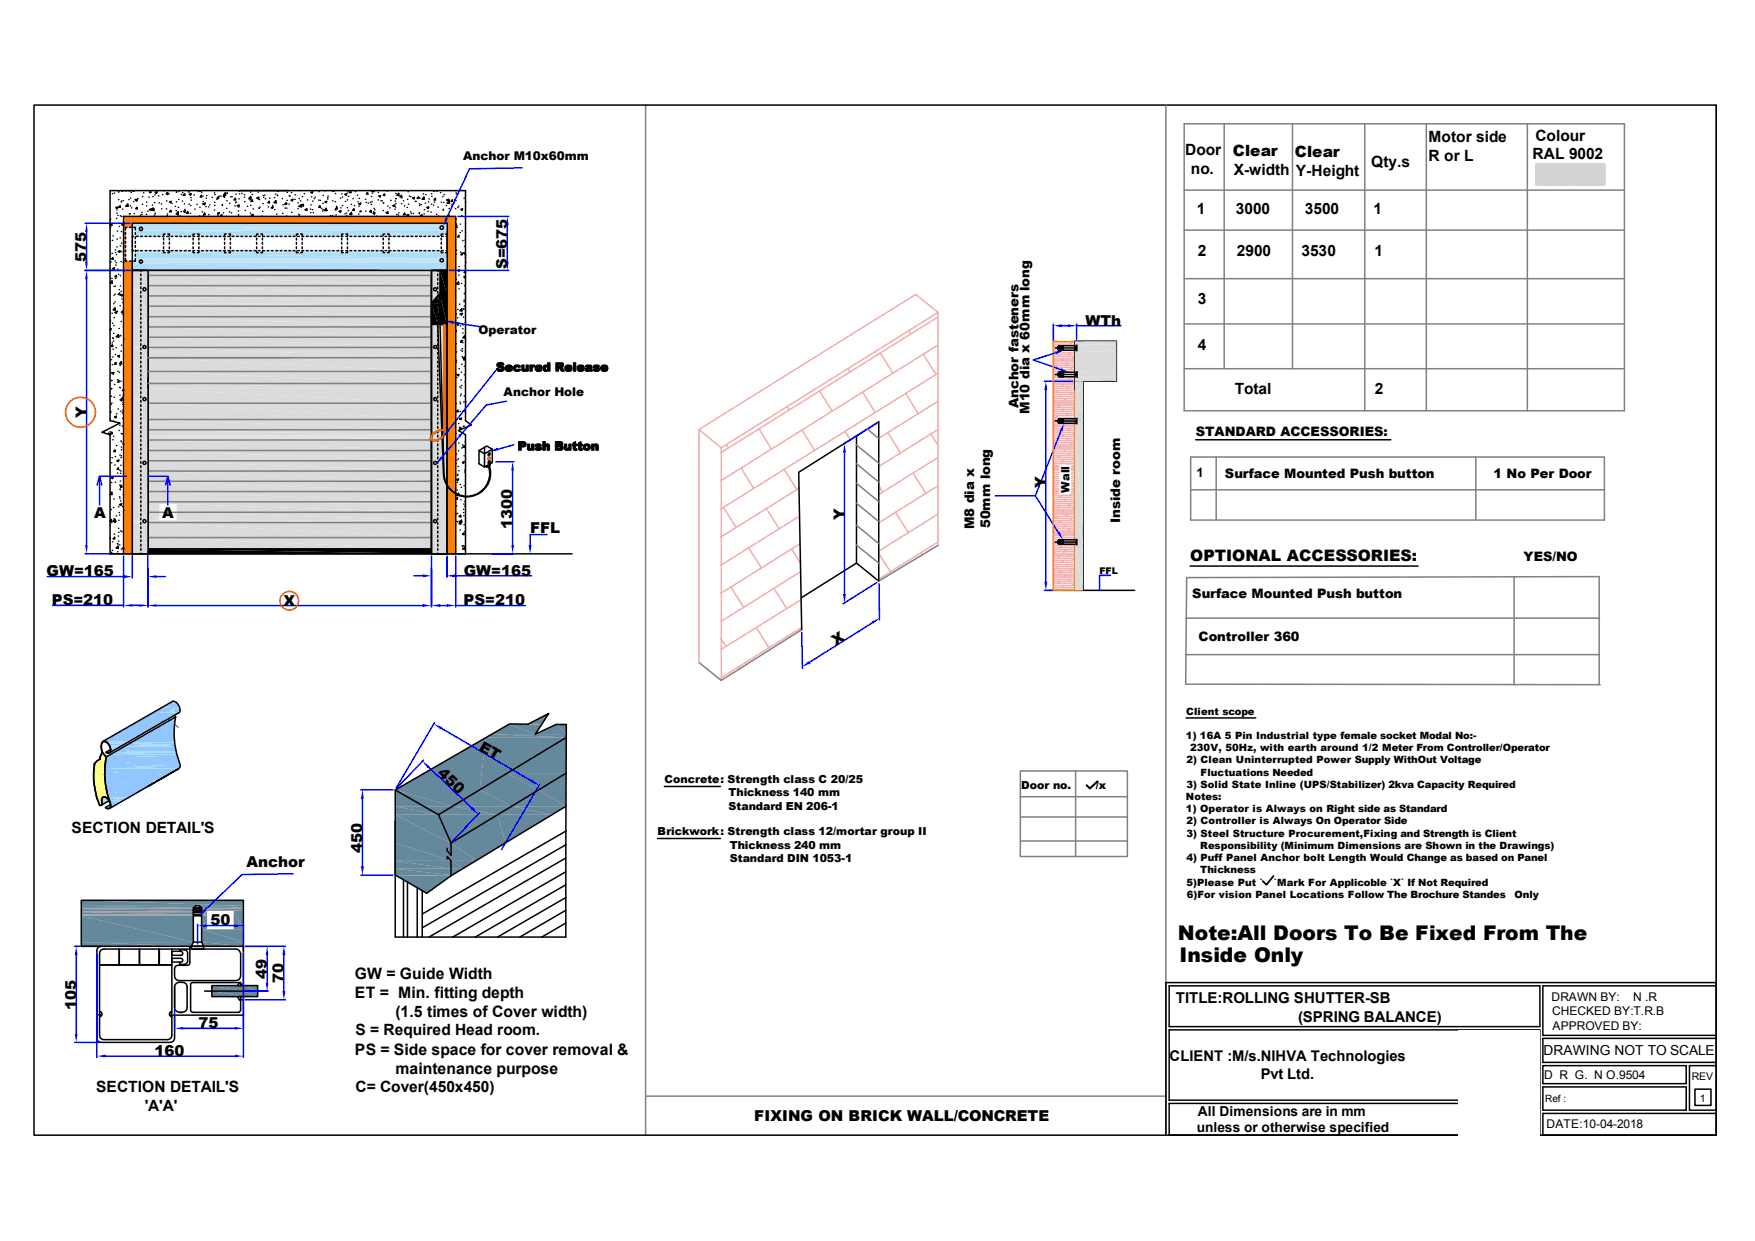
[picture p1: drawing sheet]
<svg xmlns="http://www.w3.org/2000/svg" width="297mm" height="210mm" viewBox="0 0 297 210" stroke-linecap="round" stroke-linejoin="round" font-family="sans-serif">
<defs><g id="words">
<g font-size="3.4">
<text x="199.3" y="159">Note:All Doors To Be Fixed From The</text>
<text x="199.6" y="162.8">Inside Only</text>
</g>
<g font-size="2.7">
<text x="201.4" y="95">OPTIONAL ACCESSORIES:</text>
<text x="60" y="165.7">GW = Guide Width</text>
<text x="60.1" y="168.9">ET = Min. fitting depth</text>
<text x="67" y="172.1">(1.5 times of Cover width)</text>
<text x="60.1" y="178.6">PS = Side space for cover removal &amp;</text>
<text x="67" y="181.8">maintenance purpose</text>
</g>
<g font-size="2.6">
<text x="259.8" y="23.8">Colour</text>
<text x="200.6" y="26.2">Door</text>
<text x="201.5" y="29.4">no.</text>
<text x="208.7" y="26.5">Clear</text>
<text x="208.8" y="29.6">X-width</text>
<text x="219.2" y="26.6">Clear</text>
<text x="219.3" y="29.8">Y-Height</text>
<text x="232.1" y="28.2">Qty.s</text>
<text x="241.8" y="24">Motor side</text>
<text x="241.8" y="27.2">R or L</text>
<text x="259.4" y="26.9">RAL 9002</text>
<text x="202.6" y="36.2">1</text>
<text x="209.2" y="36.2">3000</text>
<text x="220.8" y="36.2">3500</text>
<text x="232.5" y="36.2">1</text>
<text x="202.7" y="43.4">2</text>
<text x="209.3" y="43.4">2900</text>
<text x="220.3" y="43.4">3530</text>
<text x="232.6" y="43.4">1</text>
<text x="202.7" y="51.5">3</text>
<text x="202.7" y="59.3">4</text>
<text x="209" y="66.7">Total</text>
<text x="232.7" y="66.7">2</text>
<text x="12.1" y="141">SECTION DETAIL'S</text>
<text x="60.2" y="175.1">S = Required Head room.</text>
<text x="16.3" y="184.8">SECTION DETAIL'S</text>
<text x="60.2" y="184.9">C= Cover(450x450)</text>
<text x="24.5" y="188">'A'A'</text>
</g>
<g font-size="2.5">
<text x="14.6" y="44.3" transform="rotate(-90 14.6 44.3)">575</text>
<text x="85.8" y="45.6" transform="rotate(-90 85.8 45.6)">S=675</text>
<text x="183.7" y="55.1">WTh</text>
<text x="14.6" y="70.7" transform="rotate(-90 14.6 70.7)">Y</text>
<text x="177" y="82.6" transform="rotate(-90 177 82.6)">Y</text>
<text x="15.9" y="87.6">A</text>
<text x="27.4" y="87.6">A</text>
<text x="86.7" y="89.5" transform="rotate(-90 86.7 89.5)">1300</text>
<text x="142.9" y="88" transform="rotate(-90 142.9 88)">Y</text>
<text x="89.7" y="90.3">FFL</text>
<text x="7.9" y="97.5">GW=165</text>
<text x="78.5" y="97.4">GW=165</text>
<text x="8.8" y="102.4">PS=210</text>
<text x="48" y="102.5">X</text>
<text x="78.4" y="102.4">PS=210</text>
<text x="141.5" y="109.3" transform="rotate(-32 141.5 109.3)">X</text>
<text x="74" y="131.1" transform="rotate(44 74 131.1)">450</text>
<text x="80.9" y="126.9" transform="rotate(30 80.9 126.9)">ET</text>
<text x="41.7" y="146.7">Anchor</text>
<text x="61.3" y="144.4" transform="rotate(-90 61.3 144.4)">450</text>
<text x="35.6" y="156.6">50</text>
<text x="45.2" y="165.7" transform="rotate(-90 45.2 165.7)">49</text>
<text x="48" y="166.4" transform="rotate(-90 48 166.4)">70</text>
<text x="12.9" y="170.9" transform="rotate(-90 12.9 170.9)">105</text>
<text x="33.6" y="174">75</text>
<text x="199" y="169.7">TITLE:ROLLING SHUTTER-SB</text>
<text x="219.7" y="173">(SPRING BALANCE)</text>
<text x="26.2" y="178.6">160</text>
<text x="198" y="179.6">CLIENT :M/s.NIHVA Technologies</text>
<text x="213.4" y="182.7">Pvt Ltd.</text>
<text x="127.6" y="189.8">FIXING ON BRICK WALL/CONCRETE</text>
</g>
<g font-size="2.3">
<text x="261.2" y="178.6">DRAWING NOT TO SCALE</text>
<text x="202.5" y="191.6">unless or otherwise specified</text>
<text x="202.7" y="188.8">All Dimensions are in mm</text>
</g>
<g font-size="2.2">
<text x="172.4" y="69.1" transform="rotate(-90 172.4 69.1)">Anchor fasteners</text>
<text x="174.2" y="70.1" transform="rotate(-90 174.2 70.1)">M10 dia x 60mm long</text>
<text x="202.4" y="73.7">STANDARD ACCESSORIES:</text>
<text x="202.5" y="80.8">1</text>
<text x="207.3" y="80.9">Surface Mounted Push button</text>
<text x="252.8" y="80.9">1 No Per Door</text>
<text x="164.9" y="89.6" transform="rotate(-90 164.9 89.6)">M8 dia x</text>
<text x="167.6" y="89.4" transform="rotate(-90 167.6 89.4)">50mm long</text>
<text x="189.6" y="88.6" transform="rotate(-90 189.6 88.6)">Inside room</text>
<text x="257.9" y="95">YES/NO</text>
<text x="201.8" y="101.1">Surface Mounted Push button</text>
<text x="202.8" y="108.4">Controller 360</text>
</g>
<g font-size="2">
<text x="78.4" y="27.1">Anchor M10x60mm</text>
<text x="81" y="56.6">Operator</text>
<text x="85.2" y="67.1">Anchor Hole</text>
<text x="262.6" y="169.3">DRAWN BY:</text>
<text x="262.7" y="171.8">CHECKED BY:T.R.B</text>
<text x="276.4" y="169.3">N .R</text>
<text x="262.8" y="174.3">APPROVED BY:</text>
<text x="261.3" y="182.7">D R G. N O.9504</text>
<text x="261.7" y="191">DATE:10-04-2018</text>
</g>
<g font-size="1.9">
<text x="181" y="83.4" transform="rotate(-90 181 83.4)">Wall</text>
<text x="112.4" y="132.5">Concrete: Strength class C 20/25</text>
<text x="123.3" y="134.8">Thickness 140 mm</text>
<text x="123.3" y="137.1">Standard EN 206-1</text>
<text x="172.8" y="133.5">Door no.</text>
<text x="185.5" y="133.6">/x</text>
<text x="111.3" y="141.3">Brickwork: Strength class 12/mortar group II</text>
<text x="123.5" y="143.6">Thickness 240 mm</text>
<text x="123.5" y="145.9">Standard DIN 1053-1</text>
</g>
<g font-size="1.8">
<text x="286.3" y="182.8">REV</text>
<text x="287.7" y="186.5">1</text>
</g>
<g font-size="1.7">
<text x="200.7" y="125.1">1) 16A 5 Pin Industrial type female socket Modal No:-</text>
<text x="200.7" y="120.9">Client scope</text>
<text x="200.8" y="129.2">2) Clean Uninterrupted Power Supply WithOut Voltage</text>
<text x="201.4" y="127.1">230V, 50Hz, with earth around 1/2 Meter From Controller/Operator</text>
<text x="203.2" y="131.3">Fluctuations Needed</text>
<text x="200.7" y="135.4">Notes:</text>
<text x="200.7" y="137.5">1) Operator is Always on Right side as Standard</text>
<text x="200.8" y="133.3">3) Solid State Inline (UPS/Stabilizer) 2kva Capacity Required</text>
<text x="200.8" y="139.5">2) Controller is Always On Operator Side</text>
<text x="200.8" y="141.6">3) Steel Structure Procurement,Fixing and Strength is Client</text>
<text x="203.1" y="143.7">Responsibility (Minimum Dimensions are Shown in the Drawings)</text>
<text x="200.8" y="145.7">4) Puff Panel Anchor bolt Length Would Change as based on Panel</text>
<text x="200.8" y="149.9">5)Please Put `</text>
<text x="203.1" y="147.8">Thickness</text>
<text x="215.6" y="149.9">`Mark For Applicoble `X` If Not Required</text>
<text x="200.8" y="151.9">6)For vision Panel Locations Follow The Brochure Standes</text>
<text x="256.3" y="151.9">Only</text>
<text x="261.5" y="186.6">Ref :</text>
</g>
<text font-size="1.6" x="186.1" y="97.1">FFL</text>
</g></defs>
<g fill="none" stroke="#f7abae" stroke-width=".25">
<path d="M149 59.7l2.1 3.5M153.8 56l.3 .5M156.3 59.9l2.1 3.5M158.7 53.6l-36.7 23M158.7 58.4l-36.7 22.9M158.7 52.9v39.4M118.3 72.7l36.7-22.9 3.7 3.1-36.7 22.9zM118.3 72.7v39.4M122 75.8v39.3M122.9 75.2l.4 .6M125.4 79.2l2.2 3.4M128.4 72.6l2.2 3.4"/>
<path d="M132.7 79.4l2.1 3.4M133.2 68.8l.4 .6M135.7 72.8l2.1 3.4M138.7 66.2l2.1 3.4M143 73l.9 1.4M143.5 62.4l.3 .5M146 66.4l2.1 3.4M150.3 73.2l2.1 3.5M153.3 66.6l2.1 3.4M157.6 73.4l1.1 2M158.7 63.2l-36.7 22.9M158.7 67.9l-10 6.3"/>
<path d="M158.7 72.7l-10 6.3M158.7 77.4l-10 6.3M122.4 85.9l2.2 3.4M123.7 99.4l2.2 3.4M126.7 92.7l2.2 3.4M129.7 86.1l2.2 3.4M131 99.6l2.1 3.4M134 92.9l1.5 2.4M135.2 82.6l-13.2 8.2M135.3 87.3l-13.3 8.3M135.4 92l-13.4 8.4M135.5 96.7l-13.5 8.5"/>
<path d="M148.7 93.6l2 3.2M148.7 82.2l.7 1.1M151.6 86.7l2.1 3.4M154.6 80.1l2.1 3.4M155.8 93.6l.2 .3M158.7 82.2l-10 6.3M158.7 87l-10 6.3M158.7 91.7l-10 6.3M122 108.1l.9 1.3M125 112.8l.2 .4M128 106.2l2.1 3.4M135.3 106.4l.2 .3"/>
<path d="M135.6 101.5l-13.6 8.4M135.7 106.2l-13.7 8.5"/>
</g>
<path d="M158.7 92.3l-10 6M135.7 106.6l-13.7 8.5-3.7-3" fill="none" stroke="#808080" stroke-width=".25"/>
<path d="M144.9 73.7v21.6M135.6 101.2l9.3-5.9 3.8 3v-26.9l-13.5 8.5 .5 26.7" fill="none" stroke="#000" stroke-width=".25"/>
<path d="M148.8 98.8v6.1M135.7 107l.1 6.1M147.6 105.4l-10.6 6.7" fill="none" stroke="#00f" stroke-width=".25"/>
<g fill="#00f">
<path d="M135.8 112.8l1.1-1 .3 .5z"/>
<path d="M147.5 105.2l1.3-.6-1.1 1z"/>
</g>
<path d="M142.9 76.5v24M148.4 71.6l-5.7 3.6M148.4 98.6l-5.7 3.6" fill="none" stroke="#00f" stroke-width=".25"/>
<g fill="#00f">
<path d="M142.7 100.5h.5l-.3 1.5z"/>
<path d="M142.9 75.1l.3 1.4h-.5z"/>
</g>
<path d="M109.3 17.8v174.3M197.3 17.8v174.3M290.4 17.8v174.3M28.2 121.5l1.9 1.6" fill="none" stroke="#808080" stroke-width=".25"/>
<path d="M5.8 17.8h284.6v174.3h-284.6zM177.5 99.9h14.5" fill="none" stroke="#000" stroke-width=".25"/>
<g fill="none" stroke="#f7abae" stroke-width=".25">
<path d="M178.3 57.9h3.6M178.3 58.3h3.6M178.3 58.6h.8M178.3 59h.7M178.3 59.3h3.6M178.6 59.3l-.3 .4h3.6M178.8 57.7l-.2 .2M179.7 58.3l-.3 .2M180.1 59.3h-.1M181.1 59.7l-.3 .3M181.5 57.9l-.4 .4M178.3 60h3.6"/>
<path d="M178.3 60.4h3.6M178.3 60.7h3.6M178.3 61.1h3.6M178.3 61.5h3.6M178.3 61.8h3.6M178.3 62.1h3.6M178.3 62.5h3.6M178.3 62.9h3.6M178.3 63.2h.7M178.3 63.6h.8M178.3 64.3h3.6M178.3 64.6h3.6"/>
<path d="M178.3 65h3.6M178.3 65.4h3.6M178.3 65.7h3.6M178.3 66.1h3.6M178.3 66.4h3.6M178.3 66.8h3.6M178.3 67.1h3.6M178.3 67.5h3.6M178.3 67.9h3.6M178.3 68.5h3.6M178.3 68.9h3.6M178.3 69.3h3.6"/>
<path d="M178.3 70h3.6M178.3 70.3h3.6M178.3 70.7h3.6M178.3 71h.7M178.3 71.4h.7M178.3 71.8h3.6M178.3 72.1h3.6M178.3 72.8h3.6M178.3 73.2h3.6M178.3 73.5h3.6M178.3 73.9h3.6M178.3 74.3h3.6"/>
<path d="M178.3 74.6h3.6M178.3 74.9h3.6M178.3 75.3h3.6M178.3 75.6h3.6M178.3 76h3.6M178.3 76.4h3.6M178.3 77.1h3.6M178.3 77.4h3.6M178.3 77.8h3.6M178.3 78.1h3.6M178.3 78.5h3.6M178.3 78.9h.9"/>
<path d="M178.3 79.2h.9M178.3 79.5h.9M178.3 79.9h.9M178.6 63.6l-.3 .3h3.6M178.6 67.8l-.3 .4h3.6M178.6 72.1l-.3 .4h3.6M178.6 76.4l-.3 .3h3.6M179 61.8l-.4 .3M179 66.1l-.4 .3M179 70.3l-.4 .4M179 74.6l-.4 .3M179 78.9l-.4 .3"/>
<path d="M179.3 60l-.3 .4M179.3 64.3l-.3 .3M179.3 68.5l-.3 .4M179.3 72.8l-.3 .4M179.3 77.1l-.3 .3M179.7 62.5l-.4 .4M179.7 66.8l-.4 .3M179.7 75.3l-.4 .3M179.9 71h2M179.9 71.4h2M180 60.7l-.3 .4M180 65l-.3 .4"/>
<path d="M180 69.3l-.3 .3M180 73.5l-.3 .4M180 77.8l-.3 .3M180.4 67.5l-.4 .3M180.4 71.8l-.4 .3M180.4 76l-.4 .4M180.8 61.4l-.4 .4M180.8 65.7l-.4 .4M180.8 70l-.4 .3M180.8 74.2l-.4 .4M180.8 78.5h-.1M181.1 63.9l-.3 .4"/>
<path d="M181.1 68.2l-.3 .3M181.1 72.5l-.3 .3M181.1 76.7l-.3 .4M181.4 78.9h.5M181.4 79.2h.5M181.4 79.5h.5M181.4 79.9h.5M181.5 62.1l-.4 .4M181.5 66.4l-.4 .4M181.5 70.7l-.4 .3M181.5 74.9l-.4 .4M181.5 79.2l-.1 .1"/>
<path d="M181.8 60.4l-.3 .3M181.8 64.6l-.3 .4M181.8 68.9l-.3 .4M181.8 73.2l-.3 .3M181.8 77.4l-.3 .4M181.9 69.6h-3.6M181.9 67.4l-.1 .1M181.9 71.7l-.1 .1M181.9 75.9l-.1 .1M178.3 80.3h.9M178.3 80.6h.9M178.3 81.3h.9"/>
<path d="M178.3 81.7h.9M178.3 82h.9M178.3 82.8h.9M178.3 83.1h.9M178.3 83.5h.9M178.3 83.8h3.6M178.3 84.2h3.6M178.3 84.5h3.6M178.3 84.9h3.6M178.3 85.3h3.6M178.3 85.6h3.6M178.3 85.9h3.6"/>
<path d="M178.3 86.3h3.6M178.3 86.7h3.6M178.3 87h3.6M178.3 87.4h3.6M178.3 87.7h3.6M178.3 88.1h3.6M178.3 88.4h3.6M178.3 88.8h3.6M178.3 89.2h3.6M178.3 89.9h3.6M178.3 90.2h3.6M178.3 90.6h3.6"/>
<path d="M178.3 90.9h3.6M178.3 91.3h3.6M178.3 91.7h.7M178.3 92h.8M178.3 92.3h3.6M178.3 92.7h3.6M178.3 93h3.6M178.3 93.4h3.6M178.3 94.1h3.6M178.3 94.5h3.6M178.3 94.8h3.6M178.3 95.5h3.6"/>
<path d="M178.3 95.9h3.6M178.3 96.3h3.6M178.3 96.6h3.6M178.3 96.9h3.6M178.3 97.3h3.6M178.3 97.7h3.6M178.3 98h3.6M178.3 98.4h3.6M178.3 98.7h3.6M178.3 99.1h3.6M178.3 99.4h3.6M178.3 99.8h3.6"/>
<path d="M178.6 80.6l-.3 .4h.9M178.6 89.2l-.3 .3h3.6M178.6 93.4l-.3 .4h3.6M178.6 84.9l-.3 .3M178.6 97.7l-.3 .3M179 83.1l-.4 .4M179 87.4l-.4 .3M179 91.6l-.4 .4M179 95.9l-.4 .4M179.2 82.4h-.9M179.2 81.5l-.2 .2M179.3 85.6l-.3 .3"/>
<path d="M179.3 89.9l-.3 .3M179.3 94.1l-.3 .4M179.3 98.4l-.3 .3M179.7 83.8l-.4 .4M179.7 88.1l-.4 .3M179.7 92.3l-.4 .4M179.7 96.6l-.4 .3M179.9 91.7h2M179.9 92h2M180 86.3l-.3 .4M180 90.6l-.3 .3M180 94.8l-.3 .4"/>
<path d="M180 99.1l-.3 .3M180.4 84.5l-.4 .4M180.4 88.8l-.4 .4M180.4 93l-.4 .4M180.4 97.3l-.4 .4M180.8 87l-.4 .4M180.8 91.3l-.4 .3M180.8 95.5l-.4 .4M180.8 99.8l-.2 .1M181.1 85.2l-.3 .4M181.1 89.5l-.3 .4M181.1 93.8l-.3 .3"/>
<path d="M181.1 98l-.3 .4M181.2 83.7l-.1 .1M181.4 80.3h.5M181.4 80.6h.5M181.4 81h.5M181.4 81.3h.5M181.4 81.7h.5M181.4 82h.5M181.4 82.4h.5M181.4 82.8h.5M181.4 83.1h.5M181.4 83.5h.5"/>
<path d="M181.5 83.5l-.1 .1M181.5 87.7l-.4 .4M181.5 92l-.4 .3M181.5 96.3l-.4 .3M181.8 81.7l-.3 .3M181.8 85.9l-.3 .4M181.8 90.2l-.3 .4M181.8 94.5l-.3 .3M181.8 98.7l-.3 .4M181.9 95.2h-3.6M181.9 80.2l-.1 .1M181.9 84.5h-.1"/>
<path d="M181.9 88.7l-.1 .1M181.9 93h-.1M181.9 97.2l-.1 .1"/>
</g>
<path d="M178.9 90.3l.4-.3 .6 1.4z" fill="#00f"/>
<path d="M175.2 83.9l3.9 6.2" fill="none" stroke="#00f" stroke-width=".25"/>
<path d="M180.1 71.6l-.3 1.5-.5-.2z" fill="#00f"/>
<path d="M179.5 73l-4.3 10.9h-6.8" fill="none" stroke="#00f" stroke-width=".25"/>
<path d="M179.5 62.3l1.3 .7-1.4-.3z" fill="#00f"/>
<path d="M174.9 60.9l4.6 1.6M176.7 64.5h4.8M177 66v32.4M176.7 99.9h1.2" fill="none" stroke="#00f" stroke-width=".25"/>
<g fill="#00f">
<path d="M176.7 98.4h.5l-.2 1.5z"/>
<path d="M177 64.5l.2 1.5h-.5z"/>
</g>
<path d="M109.3 185.5h88" fill="none" stroke="#808080" stroke-width=".25"/>
<path d="M178.3 54.9v2.9M179.7 55.1h1M182.2 54.9v2.5M182.2 55.1h7.5" fill="none" stroke="#00f" stroke-width=".25"/>
<g fill="#00f">
<path d="M178.3 55.1l1.4-.2v.5z"/>
<path d="M180.7 54.9l1.5 .2-1.5 .3z"/>
</g>
<path d="M188 97.4h-1.9v2.5" fill="none" stroke="#00f" stroke-width=".25"/>
<path d="M144.9 75.3l3.8 3.1M144.9 78.5l3.8 3.1M146.8 72.6l1.9 1.6M144.9 92.2l3.8 3.1M144.9 85.2l3.8 3.1M144.9 81.8l3.8 3.1M144.9 88.9l3.8 3.1" fill="none" stroke="#808080" stroke-width=".25"/>
<path d="M197.9 166.8h62.7v6.9h-62.7zM290.4 175.7h-29.3v4.1h29.3M290.4 166.3h-93.1v25.8M290.4 166.8h-29.3v8.4h29.3M246.8 186.2h-48.9v-11.9h62.7v17.8h-62.7v-5.4h62.7M261.1 188.4h29.3v3.7h-29.3zM261.1 180.3h24.3v3.1h-24.3zM261.1 183.9h24.3v4h-24.3zM261.1 192.1h29.3M286.9 184.3h2.7v2.8h-2.7zM290.4 180.3h-4.5v7.6h4.5" fill="none" stroke="#000" stroke-width=".25"/>
<path d="M246.8 174.3h13.8v17.8h-13.8z" fill="#fff"/>
<path d="M25.1 93.7h53.7M290.4 166.3v21.6" fill="none" stroke="#000" stroke-width=".25"/>
<g fill="#dbdbdb">
<path d="M25.1 46.6l47.9 1.7h-47.9z"/>
<path d="M25.1 46.6h47.9v1.7z"/>
<path d="M25.1 48.3l47.9 1.8h-47.9z"/>
<path d="M25.1 48.3h47.9v1.8z"/>
<path d="M25.1 50.1l47.9 1.2h-47.9z"/>
<path d="M25.1 50.1h47.9v1.2z"/>
<path d="M25.1 51.3l47.9 .5h-47.9z"/>
<path d="M25.1 51.3h47.9v.5z"/>
<path d="M25.1 51.8l47.9 1.8h-47.9z"/>
<path d="M25.1 51.8h47.9v1.8z"/>
<path d="M25.1 53.6l47.9 1.7h-47.9z"/>
<path d="M25.1 53.6h47.9v1.7z"/>
<path d="M25.1 55.3l47.9 1.8h-47.9z"/>
<path d="M25.1 55.3h47.9v1.8z"/>
<path d="M25.1 57.1l47.9 1.7h-47.9z"/>
<path d="M25.1 57.1h47.9v1.7z"/>
<path d="M25.1 58.8l47.9 1.7h-47.9z"/>
<path d="M25.1 58.8h47.9v1.7z"/>
<path d="M25.1 60.5l47.9 2.4h-47.9z"/>
<path d="M25.1 60.5h47.9v2.4z"/>
<path d="M25.1 62.9l47.9 2h-47.9z"/>
<path d="M25.1 62.9h47.9v2z"/>
<path d="M25.1 64.9l47.9 .9h-47.9z"/>
<path d="M25.1 64.9h47.9v.9z"/>
<path d="M25.1 65.8l47.9 2.4h-47.9z"/>
<path d="M25.1 65.8h47.9v2.4z"/>
<path d="M25.1 68.2l47.9 2.8h-47.9z"/>
<path d="M25.1 68.2h47.9v2.8z"/>
<path d="M25.1 72.7v1z"/>
<path d="M73 72.7v1z"/>
<path d="M25.1 71l47.9 1.7h-47.9z"/>
<path d="M25.1 71h47.9v1.7z"/>
<path d="M25.1 73.7v.1z"/>
<path d="M72.9 73.8l.1-.1v.1z"/>
<path d="M25.1 73.8v.2z"/>
<path d="M25.1 74v.2z"/>
<path d="M72.9 73.8l.1 .2h-.1z"/>
<path d="M72.9 73.8h.1v.2z"/>
<path d="M25.1 74.2v.1z"/>
<path d="M72.9 74l.1 .2h-.2z"/>
<path d="M72.9 74h.1v.2z"/>
<path d="M25.1 74.3v.1z"/>
<path d="M72.8 74.2l.2 .1h-.1z"/>
<path d="M72.8 74.2h.2v.1z"/>
<path d="M25.1 74.4v.1z"/>
<path d="M72.9 74.3l.1 .1z"/>
<path d="M72.9 74.4l.1 .1z"/>
<path d="M25.1 74.5l47.9 1.7h-47.9z"/>
<path d="M25.1 74.5h47.9v1.7z"/>
<path d="M25.1 76.2l47.9 1.8h-47.9z"/>
<path d="M25.1 76.2h47.9v1.8z"/>
<path d="M25.1 78l47.9 1.7h-47.9z"/>
<path d="M25.1 78h47.9v1.7z"/>
<path d="M25.1 79.7l47.9 1.7h-47.9z"/>
<path d="M25.1 79.7h47.9v1.7z"/>
<path d="M25.1 81.4l47.9 1.8h-47.9z"/>
<path d="M25.1 81.4h47.9v1.8z"/>
<path d="M25.1 83.2l47.9 1.7h-47.9z"/>
<path d="M25.1 83.2h47.9v1.7z"/>
</g>
<path d="M25.1 85.1h47.9" fill="none" stroke="#dbdbdb" stroke-width=".38"/>
<g fill="#dbdbdb">
<path d="M25.1 85.3l1.9 1.4h-1.9z"/>
<path d="M25.1 85.3h1.9v1.4z"/>
<path d="M29.9 85.3l43.1 1.4h-43.1z"/>
<path d="M29.9 85.3h43.1v1.4z"/>
<path d="M25.1 86.7l1.9 1.4h-1.9z"/>
<path d="M25.1 86.7h1.9v1.4z"/>
<path d="M29.9 86.7l43.1 1.4h-43.1z"/>
<path d="M29.9 86.7h43.1v1.4z"/>
</g>
<path d="M25.1 88.2h47.9" fill="none" stroke="#dbdbdb" stroke-width=".38"/>
<g fill="#dbdbdb">
<path d="M25.1 88.4l47.9 2.6h-47.9z"/>
<path d="M25.1 88.4h47.9v2.6z"/>
<path d="M25.1 91l47.9 1.9h-47.9z"/>
<path d="M25.1 91h47.9v1.9z"/>
</g>
<path d="M25.1 91h47.9M25.1 88.4h47.9M25.1 86.7h47.9M25.1 84.9h47.9M25.1 83.2h47.9M25.1 81.4h47.9" fill="none" stroke="#808080" stroke-width=".25"/>
<path d="M73 45.8v47.9M75.6 45.8v47.9" fill="none" stroke="#000" stroke-width=".25"/>
<path d="M22.4 37.8h53.3" fill="none" stroke="#adddf7" stroke-width=".17"/>
<g fill="#adddf7">
<path d="M22.4 37.8l53.3 .4h-53.3z"/>
<path d="M22.4 37.8h53.3v.4z"/>
<path d="M74.8 38.2l.9 .1z"/>
</g>
<path d="M22.4 38.3h52.4M22.4 38.4h52.1M23.8 38.5h50.7" fill="none" stroke="#adddf7" stroke-width=".17"/>
<g fill="#adddf7">
<path d="M22.4 38.4l1.3 .1z"/>
<path d="M22.4 38.4h1.4z"/>
<path d="M75 38.3l.7 .2h-.6z"/>
<path d="M75 38.3h.7v.2z"/>
</g>
<path d="M24 38.5h50.5" fill="none" stroke="#adddf7" stroke-width=".17"/>
<g fill="#adddf7">
<path d="M22.9 38.5h.8z"/>
<path d="M75.1 38.5l.6 .2h-.7z"/>
<path d="M75.1 38.5h.6v.2z"/>
</g>
<path d="M24 38.6h50.5" fill="none" stroke="#adddf7" stroke-width=".21"/>
<g fill="#adddf7">
<path d="M74.9 38.7h.8z"/>
<path d="M75 38.7h.7z"/>
</g>
<path d="M24.1 38.7h50.5" fill="none" stroke="#adddf7" stroke-width=".17"/>
<g fill="#adddf7">
<path d="M22.9 38.5l.7 .2h-.7z"/>
<path d="M22.9 38.5h.8l-.1 .2z"/>
<path d="M74.8 38.8l.1-.1 .8 .1z"/>
<path d="M74.9 38.7l.8 .1z"/>
</g>
<path d="M24 38.9h51.7M24.1 38.8h50.7" fill="none" stroke="#adddf7" stroke-width=".17"/>
<g fill="#adddf7">
<path d="M22.9 38.7l.8 .2h-.8z"/>
<path d="M22.9 38.7h.7l.1 .2z"/>
</g>
<path d="M23.8 39h51.9" fill="none" stroke="#adddf7" stroke-width=".17"/>
<g fill="#adddf7">
<path d="M22.9 38.9l.9 .1z"/>
<path d="M22.9 39l52.8 .6h-52.8z"/>
<path d="M22.9 39h52.8v.6z"/>
</g>
<path d="M22.9 39.8h4.8M28.7 39.8h4M33.7 39.8h4.3M39 39.8h4.4M44.4 39.8h5.8M51.1 39.8h6.7M58.8 39.8h6.1M65.8 39.8h8.9" fill="none" stroke="#adddf7" stroke-width=".38"/>
<path d="M22.9 42.6h4.8M28.7 42.6h4M33.7 42.6h4.3M39 42.6h4.4M44.4 42.6h5.8M51.1 42.6h6.7M58.8 42.6h6.1M65.8 42.6h8.9" fill="none" stroke="#adddf7" stroke-width=".34"/>
<g fill="#adddf7">
<path d="M22.9 42.8l52.8 1h-52.8z"/>
<path d="M22.9 42.8h52.8v1z"/>
<path d="M74.8 43.8l.9 .1z"/>
</g>
<path d="M22.9 43.8h51.9M22.9 43.9h51.6" fill="none" stroke="#adddf7" stroke-width=".17"/>
<g fill="#adddf7">
<path d="M75 43.9l.7 .2h-.6z"/>
<path d="M75 43.9h.7v.2z"/>
</g>
<path d="M23.8 44h50.7" fill="none" stroke="#adddf7" stroke-width=".17"/>
<g fill="#adddf7">
<path d="M22.9 44l.8 .1z"/>
<path d="M22.9 44h.9l-.1 .1z"/>
</g>
<path d="M24 44.1h50.5" fill="none" stroke="#adddf7" stroke-width=".17"/>
<g fill="#adddf7">
<path d="M22.9 44.1h.8z"/>
<path d="M22.9 44.1l.7 .1h-.7z"/>
<path d="M22.9 44.1h.8l-.1 .1z"/>
<path d="M75.1 44.1l.6 .1h-.7z"/>
<path d="M75.1 44.1h.6v.1z"/>
</g>
<path d="M24 44.2h50.5" fill="none" stroke="#adddf7" stroke-width=".17"/>
<path d="M75 44.2l.7 .1z" fill="#adddf7"/>
<path d="M24.1 44.3h50.5" fill="none" stroke="#adddf7" stroke-width=".17"/>
<g fill="#adddf7">
<path d="M22.4 44.2l1.2 .1z"/>
<path d="M74.8 44.3h.9z"/>
<path d="M74.9 44.3h.8z"/>
</g>
<path d="M24 44.4h51.7M24.1 44.3h50.7" fill="none" stroke="#adddf7" stroke-width=".17"/>
<g fill="#adddf7">
<path d="M22.4 44.3l1.3 .1h-1.3z"/>
<path d="M22.4 44.3h1.2l.1 .1z"/>
</g>
<path d="M23.8 44.5h51.9" fill="none" stroke="#adddf7" stroke-width=".17"/>
<g fill="#adddf7">
<path d="M22.4 44.4l1.4 .1z"/>
<path d="M22.4 44.5l53.3 1.3h-53.3z"/>
<path d="M22.4 44.5h53.3v1.3z"/>
</g>
<path d="M22.4 45.8v47.9M64.3 45.8h-39.2v47.9" fill="none" stroke="#000" stroke-width=".25"/>
<path d="M25.1 79.7h47.9M25.1 78h47.9M25.1 76.2h47.9" fill="none" stroke="#808080" stroke-width=".25"/>
<g fill="#dbdbdb">
<path d="M25.1 72.7l47.9 1h-47.9z"/>
<path d="M25.1 72.7h47.9v1z"/>
</g>
<path d="M25.1 73.8h47.9M25.1 73.9h47.8M25.1 74.1h47.8M25.1 74.2h47.8M25.1 74.3h47.8M25.1 74.4h47.9" fill="none" stroke="#dbdbdb" stroke-width=".17"/>
<g fill="none" stroke="#808080" stroke-width=".25">
<path d="M25.1 58.8h47.9M25.1 57.1h47.9M25.1 55.3h47.9M25.1 53.6h47.9M25.1 51.8h47.9M25.1 50.1h47.9M25.1 48.3h47.9M25.1 74.5h47.9M25.1 72.7h47.9M25.1 71h47.9M25.1 68.2h47.9M25.1 60.5h47.9"/>
<path d="M49 64.9h24M49 62.9h24"/>
</g>
<g fill="#dbdbdb">
<path d="M25.1 45.8l47.9 .8h-47.9z"/>
<path d="M25.1 45.8h47.9v.8z"/>
</g>
<path d="M25.1 46.6h47.9" fill="none" stroke="#808080" stroke-width=".25"/>
<path d="M14.4 45.8h10.3M14.6 47.2v45M14.4 93.7h10.3" fill="none" stroke="#00f" stroke-width=".25"/>
<g fill="#00f">
<path d="M14.4 92.2h.5l-.3 1.5z"/>
<path d="M14.6 45.8l.3 1.4h-.5z"/>
</g>
<path d="M25.1 92.9l47.9 .8h-47.9zM25.1 92.9h47.9v.8z" fill="#000"/>
<g fill="#ff7f00">
<path d="M20.9 36.6l56.2 1.2h-56.2z"/>
<path d="M20.9 36.6h56.2v1.2z"/>
<path d="M75.7 37.8h1.4z"/>
<path d="M20.9 37.8h1.5z"/>
</g>
<path d="M20.9 37.8h54.8" fill="none" stroke="#ff7f00" stroke-width=".17"/>
<g fill="#ff7f00">
<path d="M20.9 37.8l1.5 .7h-1.5z"/>
<path d="M20.9 37.8h1.5v.7z"/>
</g>
<path d="M21.1 38.5v5.7" fill="none" stroke="#ff7f00" stroke-width=".34"/>
<g fill="#ff7f00">
<path d="M75.7 37.8l1.4 8h-1.4z"/>
<path d="M75.7 37.8h1.4v8z"/>
<path d="M20.9 44.2l1.5 1.6h-1.5z"/>
<path d="M20.9 44.2h1.5v1.6z"/>
<path d="M75.6 45.8l1.5 9.1h-1.5z"/>
<path d="M75.6 45.8h1.5v9.1z"/>
<path d="M75.6 54.9l1.5 27.1h-1.5z"/>
<path d="M75.6 54.9h1.5v27.1z"/>
<path d="M75.6 82l1.5 .6h-1z"/>
<path d="M75.6 82h1.5v.6z"/>
<path d="M76.5 83.1h.6v.4z"/>
<path d="M76.1 82.6l1 .5h-.6z"/>
<path d="M76.1 82.6h1v.5z"/>
<path d="M20.9 45.8l1.5 47.9h-1.5z"/>
<path d="M20.9 45.8h1.5v47.9z"/>
</g>
<g fill="none" stroke="#000" stroke-width=".25">
<path d="M18.6 38.1l.3-.2-.1 .3zM18.7 38.5h.1M18.7 37.1h.1M19 38.1h.1M19 37.8h.1M19 32.8h.1M19.1 39.9h.1M19.3 32.7h.1M19.6 35.1h.3l-.1 .2zM19.7 37h.1M19.8 36.1h.1M19.8 35.5h.1"/>
<path d="M19.9 39.1h.1M19.9 37.8h.1M19.9 36.4h.1M20 35.1h.1M20 32.5h.1M20.1 33.8h.1M20.1 32.5h.1M20.2 38.3h.1M20.3 34.8l.1 .3h-.3zM20.4 36.5h.1M20.5 34h.1M20.5 34.2h.1"/>
<path d="M20.5 39.2h.1M20.6 36.6h.1M20.6 32.3l.1 .1 .1-.1M20.7 35.4h.1M20.8 34h.1M20.9 37.8v.3h-.2zM21.3 34.9l.3-.4 .1 .4zM21.3 32.3h.1M21.8 33.8h.1M21.9 36.2h.1M21.9 32.3h.1M22 36.2h.1"/>
<path d="M22.1 34.8h.1M22.1 33.5h.1M22.2 32.6h.1M22.3 35.2h.1M22.5 32.3h.1M22.6 32.3h.1M22.6 34.1h.1M22.7 36.2h.1M22.9 33.7h.1M22.9 33.9l.3-.2v.3zM23.2 35.1l-.2 .2h.2v-.2M23.3 33.6h.1"/>
<path d="M23.7 36.4h.1M24 35.9h.1M24 36.3h.1M24.1 34.6h.1M24.1 33.3h.1M24.3 32.6h.1M24.8 36.3h.1M24.8 34.8h.1M24.8 34.2h.1M25 35.7h.1M25.2 33.4h.1M25.3 35.5l.3-.2-.1 .3z"/>
<path d="M25.5 32.3v.3h-.2zM25.6 35.5l.3-.3 .1 .4zM25.8 34.7h.1M25.9 33.3h.1M26 36.6h.1M26 35.3l.1 .3h-.2zM26.1 35.6h.1M26.2 34.3h.1M26.2 36.4h.1M26.2 33h.1M26.2 36.1h.1M26.3 32.6l.3-.1-.1 .2z"/>
<path d="M26.4 32.7h.1M26.8 33.1h.1M26.9 34.3h.1M27.3 34.5h.1M27.3 35.3h.1M27.5 32.9h.1M27.7 32.3h.1M28.2 35.3h.1M28.2 34h.1M28.2 32.7h.1M28.3 36.4h.1M28.3 36.2h.1"/>
<path d="M28.4 32.6v.2h-.2zM28.4 32.9h.1M28.6 32.8h.1M28.7 34.2l.3-.1-.1 .2zM28.8 35.8h.1M29 35.8h-.3l.2-.2 .1 .3M29.1 34.4h.1M29.7 34.9h.1M29.8 35.6h.1M29.8 32.6h.1M29.8 34.2h.1M29.8 32.4h.1"/>
<path d="M30.1 36.4h.1M30.1 35.9l.1 .3h-.4zM30.2 35.1h.1M30.2 33.7h.1M30.3 32.4h.1M30.4 36.5h.1M30.6 35.8h.1M30.7 32.9h.1M30.9 34h.1M30.9 32.6h.1M31.2 34.5h.1M31.2 32.8l.1 .3h-.3z"/>
<path d="M31.3 35.9l-.2-.1 .3-.1-.1 .2M31.3 35.4h.1M31.8 35.8l-.2 .3h.2v-.2M31.9 32.5h.1M32 32.5h.1M32 34.5h.1M32 32.9l.3-.1v.2zM32.2 36.1h.1M32.3 34.8h.1M32.3 33.4h.1M32.3 33.9h.1M32.9 33h.1"/>
<path d="M33 35.4h.1M33.3 34.6h.1M33.4 32.3h.1M33.6 32.3h.4h-.1M33.8 36.5h.1M33.8 35.1h.1M34.1 33.1v.2h-.2zM34.1 32.6h.1M34.2 35.9h.1M34.3 34.5h.1M34.3 36.6l.1-.1v.1M34.3 33.2h.1"/>
<path d="M34.4 34.1h.1M34.4 34.5l.3-.1-.1 .2zM34.7 36.3h-.2l.1-.2 .1 .2M34.8 35h.1M34.9 33.5h.1M35 33.1h.1M35.3 36.3h.1M35.3 35h.1M35.5 34.7h.1M35.9 33.4h.1M36.3 32.6h.1M36.3 35.6h.1"/>
<path d="M36.3 34.2h.1M36.3 34.8h.1M36.4 32.9h.1M36.7 33.7h.1M36.8 36.1l.3-.1-.1 .2zM36.8 36.4h.1M37 33.3v.3h-.3zM37.1 33.2h.1M37.4 33.2h.1M37.5 36.3v.3h-.2zM37.6 34.8h.1M37.6 34.6h.1"/>
<path d="M37.8 33.2l.3-.1-.1 .3zM37.8 36h.1M38.1 32.6l.1 .4h-.4zM38.3 36.6h.1M38.4 35.3h.1M38.4 34h.1M38.4 32.7h.1M38.4 32.6h.1M38.8 35.9h.1M38.9 34.4h.1M39 33.3h.1M39.2 36h.1"/>
<path d="M39.2 33.3h.1M39.8 34.8h.1M39.8 33.6l.1 .2h-.3zM39.9 34.3h.1M39.9 32.9h.1M40 34.2h.1M40.2 34.8l.3-.1-.1 .3zM40.3 36.6h.1M40.3 36.3h.1M40.3 35.7h.1M40.4 35h.1M40.4 33.7h.1"/>
<path d="M40.5 32.3h.1M40.5 32.8h.1M40.9 32.7h.1M41.4 32.9h.1M41.4 33.4h.1M41.4 34.1h.1M41.5 35.6h.1M41.9 34.9h.1M42.3 33.8h.1M42.4 36.1h.1M42.4 33.3l-.3 .3 .4 .1-.1-.4M42.4 34.8h.1"/>
<path d="M42.4 32.5h.1M42.5 33.4h.1M42.5 36.4l.3-.1v.3zM42.7 33.8l.1 .3h-.3zM42.7 32.9h.1M42.8 35.3h.1M43.5 33.5l.3-.1-.1 .3zM43.5 33.4h.1M43.7 32.5h.1M43.8 35.2h.1M43.9 33.8h.1M44 35.1h.1"/>
<path d="M44.3 36.6h.1M44.4 35.8h.1M44.5 34.5h.1M44.5 33.1h.1M44.6 33.4h.1M44.8 33h.1M44.9 33.7h.1M45.4 35h.1M45.6 34.1v.2h-.2zM45.6 33.5h.1M45.9 35.1l.3-.1-.1 .3zM46.1 35.1h.1"/>
<path d="M46.1 34.8h.1M46.4 33.4h.1M46.5 35.5h.1M46.5 34.2h.1M46.6 32.9h.1M46.7 34v.3h-.3zM46.8 36.2h.1M46.9 32.3l.2 .1v-.1M46.9 33h.1M46.9 33.1h.1M47.8 33.6h.1M47.8 36.1h.1"/>
<path d="M47.9 34.7h.1M48.2 34.5l.2-.2 .1 .3zM48.3 35.2h.1M48.5 36.6h.1M48.5 35.2h.1M48.5 34.4h.1M48.6 33.9h.1M48.6 32.6h.1M48.9 34.5h.1M48.9 33.1h.1M49.1 33.2h.1M49.3 33.9l.3-.2-.1 .3z"/>
<path d="M49.3 32.6h.1M49.4 35.9h.1M49.9 33.7h.1M50 33h.1M50.4 35.3h.1M50.4 34.3h.1M50.5 36.3h.1M50.6 34.9h.1M50.6 34.9l.4-.3v.4zM50.6 33.6h.1M50.7 36.4h.1M50.7 32.3h.1"/>
<path d="M50.8 34h.1M51.2 33.3h.1M51.3 34.6l.1 .2h-.3zM51.5 32.8h.1M51.6 35.5l.3-.2v.3zM51.9 35.6h.1M52 33.8h.1M52.5 35.4h.1M52.6 36h.1M52.6 32.6l.3-.1-.1 .2zM52.6 34.7h.1M52.7 33.3h.1"/>
<path d="M52.9 35.5h.1M52.9 34h.1M53 36h.1M53.2 33.6h.1M53.3 33.4h.1M53.9 33.9h.1M54 32.4h.1M54.1 34.8l.1 .3h-.2zM54.2 33.9h.1M54.4 35.3h.1M54.6 35.7h.1M54.7 35.5h.1"/>
<path d="M54.7 34.4h.1M54.7 33.1h.1M55 32.3h.1M55 34.2l.3-.1-.1 .2zM55.2 35.3l.1 .3h-.4zM55.3 35.6h.1M55.5 33.4h.1M55.5 33.7h.1M55.5 33.2h.1M55.9 36.5h.1M56.3 36.5h.1M56.3 32.3h.2"/>
<path d="M56.3 34h.1M56.7 35.4h.1M56.7 34.1h.1M56.8 32.8h.1M56.8 35.6h.1M56.9 36.4h.1M56.9 34.9h.1M57 35.1l.1 .2h-.2zM57.4 35.8l.3-.1-.1 .2zM57.6 33.5h.1M57.7 35.2h.1M57.8 32.8h.1"/>
<path d="M57.9 34.8h.1M58 33.4h.1M58.4 32.9l.3-.1-.1 .2zM58.4 36.2h.1M58.5 34.1h.1M58.6 36.1h.1M58.7 36.5h.1M58.8 35.1h.1M58.8 33.8h.1M58.8 32.5h.1M58.9 35.6h.1M59 33.2h.1"/>
<path d="M59.4 32.3v.3h-.3zM59.4 34.6h.1M59.5 35.9v.4h-.3zM59.7 35.6l.2-.3v.3zM59.7 33.6h.1M60 34.8h.1M60.2 32.4h.1M60.5 33h.1M60.6 34.2h.1M60.7 36.2h.1M60.7 34.5l.3-.1v.2zM60.7 34.9h.1"/>
<path d="M60.8 33.6h.1M60.9 35.9h.1M61 35.7h.1M61.1 35.8h.1M61.8 33.7h.1M61.9 35.7h.1M62 34.2h.1M62.2 32.6l.1 .3-.3-.1zM62.3 34.4h.1M62.7 34.2h.1M62.8 35.6v.3l-.2-.1zM62.8 35.9h.1"/>
<path d="M62.8 34.6h.1M62.9 33.3h.1M62.9 34.1h.1M63 32.7h.1M63 32.3l-.1 .1h.4l-.1-.1M63.2 36.1l.2-.1v.2zM63.2 35.9h.1M63.3 35.3h.1M63.4 35.5h.1M63.8 36.6h.1M64 33.8h.1M64 32.6h.1"/>
<path d="M64.3 33.3l-.2-.1 .3-.1-.1 .2M64.5 34h.1M64.6 34h.1M64.9 35.6h.1M64.9 34.3h.1M64.9 33h.1M65.1 32.9v.2h-.2zM65.3 35.9h.1M65.5 32.3h.1M65.6 34.9h.1M65.7 36.1h-.3l.2-.2 .1 .2M66 35.2h.1"/>
<path d="M66.1 33.9h.1M66.5 34.8l.3-.1-.1 .2zM66.8 35.4h.1M66.9 34h.1M66.9 35.1h.1M67 33.6h.1M67 32.7h.1M67 34.5h.1M67.1 36.3h.1M67.2 33l.3-.3v.4zM67.4 36.4h.1M67.5 36h.1"/>
<path d="M67.9 33.1l.1 .2h-.3zM67.9 34.5h.1M68 33.5h.1M68.3 34h.1M68.5 34.8h.1M68.5 36.1l-.2 .2h.2v-.2M68.9 36.4h.1M68.9 36.4l.3-.1-.1 .2zM68.9 35.1h.1M69 33.7h.1M69 32.4h.1M69.1 34.5h.1"/>
<path d="M69.3 33.2h.1M69.5 35.9h.1M69.5 33.3h.1M69.6 36.1h.1M69.8 33.5l.3-.1v.3zM69.9 36.1h.1M70.3 34.1h.1M70.4 34.1h.1M70.8 33.3l.1 .3h-.3zM71 36h.1M71 36.2h.1M71 34.8h.1"/>
<path d="M71 34.5h.1M71 33.5h.1M71.2 34.6h.1M71.4 36.3v.3h-.2zM71.6 32.8h.1M71.8 33.4v.3h-.3zM71.8 36.2h.1M71.8 35.5h.1M72 34.4h.1M72.1 32.9h.1M72.4 35.8h.1M72.5 35l-.2 .1 .2 .2 .1-.3"/>
<path d="M72.5 34.2h.1M72.6 33.7h.1M72.9 35.9h.1M73 32.8h.1M73 34.5h.1M73.1 33.2h.1M73.3 32.3h.1M73.4 34.7h.1M73.4 32.3v.1M73.5 34.2h.1M73.7 33.6v.2h-.2zM73.9 36.3h.1"/>
<path d="M74 32.4h.1M74.1 35.1h.1M74.2 36.6h.1M74.5 32.6h.1M74.7 34.2h.1M74.9 33.3h.1M75 35.4h.1M75 35.6h.1M75.1 34.2h.1M75.1 32.9h.1M75.5 34.8h.1M75.8 34l-.2-.2 .3-.1-.1 .3"/>
<path d="M76 36.4h.1M76 35.3h.1M76 34l.1 .4h-.4zM76 33.9h.1M76.5 34.7h.1M76.5 33.8l.1 .3h-.2zM76.8 34.4h.1M77 33.7h.1M77.1 35.3h.1M77.1 32.3h.1M77.1 37l.1 .1M77.1 38.3l.2-.1-.1 .3-.1-.1"/>
<path d="M77.1 34h.1M77.2 32.6h.1M77.3 37.9h.1M77.3 32.9h.1M77.3 38.5h.1M77.5 35.1h.1M77.6 32.3h.1M77.6 39.8l.1 .3h-.2zM77.6 34.9h.1M77.9 39.4h.1M77.9 37.9h.1M78.1 36.5h.1"/>
<path d="M78.2 35.6l-.2-.2 .3-.1-.1 .3M78.2 39.1h.1M78.5 33.5h.1M78.6 36.7h.1M78.8 34.2h.1M78.8 39.3h.1M18.6 47.9l.4-.4v.4zM18.6 55.7l.2-.1-.1 .3-.1-.1M18.7 54.4h.1M18.8 44.3h.1M18.9 47.1h.1M19 58h.1"/>
<path d="M19 53h.1M19 47.9h.1M19 42.9h.1M19 58.4v.2h-.2zM19 40.7h.1M19 45.5l.3-.2v.3zM19 54.7h.1M19 58.6h.1M19.1 43.6v.3l-.2-.1zM19.1 57.1h.1M19.1 59.1h.1M19.1 57.3h.1"/>
<path d="M19.2 52.4l.3-.3v.4zM19.2 57.7h.1M19.2 56.4h.1M19.3 51.4h.1M19.3 55.1h.1M19.3 50h.1M19.3 53.8h.1M19.3 48.5h.1M19.3 52.4h.1M19.4 51.1h.1M19.5 52.9l.3-.2-.1 .3zM19.5 49.8h.1"/>
<path d="M19.5 44.2h.1M19.5 48.4h.1M19.5 42.3h.1M19.5 60h.1M19.6 47.1h.1M19.6 42.7h.1M19.6 45.8h.1M19.6 44.9h.1M19.6 46.6l.1 .3-.2-.1zM19.6 44.4h.1M19.6 58.8h.1M19.7 43.1h.1"/>
<path d="M19.7 57l.3-.4 .1 .4zM19.7 52.7h.1M19.8 41.8h.1M19.8 40.5h.1M19.9 52.7h.1M19.9 45.6h.1M20 49.8l.2-.2 .1 .3zM20 42.5h.3l-.1 .2zM20.1 46.4h.1M20.1 57h.1M20.2 49h.1M20.2 55.6h.1"/>
<path d="M20.3 49.8h.1M20.3 40.3h.1M20.3 56.8h.1M20.3 51.7h.1M20.4 48.4h.1M20.4 46.7h.1M20.4 41.6h.1M20.4 56.8h.1M20.4 50l.3-.1v.2zM20.5 59.4h.1M20.5 54.4h.1M20.5 49.3h.1"/>
<path d="M20.5 44.3h.1M20.5 42.6h.1M20.6 41.1h.1M20.6 58.4h.1M20.6 50.6h.1M20.7 53.2h.1M20.8 52.6v.3l-.2-.1zM20.8 51.2h.1M20.9 44.4h.1M20.9 57.4h.1M77.1 56h.1l-.1 .2M77.2 47.3h.1"/>
<path d="M77.2 58.2h.1M77.2 53.1h.1M77.2 48h.1M77.2 43h.1M77.3 42.3h.1M77.3 59.6h.1M77.4 53.8h.1M77.5 45.8l.3-.2-.1 .3zM77.5 55.1h.1M77.5 52.4h.1M77.6 54.6v.3h-.3zM77.6 47.7v.4l-.3-.1z"/>
<path d="M77.6 46.6h.1M77.7 48.9h.1M77.7 45.1h.1M77.8 51.5h.1M77.9 53.2l.3-.2-.1 .3zM77.9 55.2h.1M77.9 42.7h.1M78 59.3h.1M78.1 57.6v.3h-.2zM78.1 48h.1M78.1 52.2l.1 .4h-.3zM78.2 42.8v.3h-.2z"/>
<path d="M78.2 59h.1M78.2 53h.1M78.2 59.4h.1M78.3 57.7h.1M78.3 40.7h.1M78.3 56.3h.1M78.3 55.6h.1M78.3 58h.1M78.4 55h.1M78.4 42.8h.3v.2zM78.4 53.7h.1M78.5 52.3h.1"/>
<path d="M78.5 46.9h.1M78.5 52.2h.1M78.5 51h.1M78.5 50.8h.1M78.6 49.7h.1M78.6 56.9h.1M78.6 51.8h.1M78.6 48.3h.1M78.6 41.7h.1M78.6 46.8h.1M78.7 56.8v.4l-.3-.1zM78.7 47h.1"/>
<path d="M78.7 45.7h.1M78.7 40.6h.1M78.7 45h.1M78.7 43.6h.1M78.7 59.6h.1M78.7 54.5h.1M78.7 49.4h.1M78.8 46.1l-.1-.3-.1 .3h.2M78.8 44.4h.1M78.8 43.2h.1M17.6 73.2h.1M18.4 73.3h.1"/>
<path d="M18.5 73.5l-.1-.1h.3l-.1 .2M18.6 67.1h.1M18.6 73.1h.1M18.7 71h.1M18.7 69.7h.1M18.8 69.7h.1M18.8 68.4h.1M18.8 60.9h.1M18.8 67.1h.1M18.8 65.8h.1M18.9 65.7h.1M18.9 64.4h.1"/>
<path d="M18.9 78.3h.1M18.9 73.2l.1 .2h-.3zM18.9 73.2h.1M18.9 68.2h.1M18.9 63.1h.1M19 63.2l.3-.2-.1 .3zM19 63.1h.1M19 77.5h.1M19 61.7h.1M19.1 60.4h.1M19.1 74.4h.1M19.2 71.2h.1"/>
<path d="M19.2 73.8h.1M19.3 67.2h.1M19.4 70.6l.3-.2-.1 .3zM19.4 65.1h.1M19.4 78.7h.1M19.5 76.2v.2h-.2zM19.5 77.3h.1M19.6 61.4v.2h-.2zM19.7 61.4h.1M19.7 75.4h.1M19.7 70h.1M19.8 78h.1"/>
<path d="M19.9 78l.2-.1-.1 .2zM19.9 64.3h.1M19.9 62.8h.1M20 69.2h.1M20 79.2l.1 .2h-.2zM20.1 64.4l.1 .2h-.3zM20.2 72.9h.1M20.2 60.2h-.3l.3 .2v-.2M20.2 63h.1M20.2 65.6h.1M20.3 79.6h.1M20.3 77h.1"/>
<path d="M20.3 72h.1M20.3 66.9h.1M20.3 61.8h.1M20.4 67.6h.3l-.1 .2zM20.4 65.6h.1M20.4 78.7h.1M20.4 69.6h.1M20.4 79.7h.1M20.4 74.6h.1M20.4 64.5h.1M20.5 77.4h.1M20.5 77.1h.1"/>
<path d="M20.5 61.2l.1 .4h-.4zM20.5 76.1h.1M20.5 73.4h.1M20.5 75.6h.1M20.6 74.8h.1M20.7 67.4v.2h-.2zM20.7 73.4h.1M20.7 72.1h.1M20.7 69.9h.1M20.7 70.8h.1M20.7 67.2h.1M20.8 69.4h.1"/>
<path d="M20.8 68.5h.1M20.8 68.1h.1M20.8 69.8h.1M20.9 66.8h.1M20.9 65.9l-.2 .2h.2M20.9 75l-.1 .1h.1M77.2 73.4h.1M77.2 78.4h.1M77.2 68.3h.1M77.2 63.2h.1M77.2 61.3h.1M77.2 76.8h.1"/>
<path d="M77.2 61h.1M77.3 69.6l.2-.2v.3zM77.3 63.9h.1M77.3 77.9h.1M77.4 63.5l.2-.1v.2zM77.4 69.6h.1M77.5 79h.1M77.6 77.6h.1M77.6 76.3h.1M77.6 71.7h.1M77.6 75h.1M77.6 79.7h.1"/>
<path d="M77.7 73.6h.1M77.7 62.4h.1M77.7 72.3h.1M77.8 71h.1M77.8 65.4h.1M77.8 73.9h.1M77.9 69.6h.1M77.9 68h.1M77.9 72.4h.1M77.9 68.3h.1M77.9 67h.1M78 65.7h.1"/>
<path d="M78 64.3h.1M78 66.7h.1M78.1 72.6l-.1-.2-.2 .2 .3 .1M78.1 63h.1M78.1 70.7l-.3 .2 .2 .1 .1-.2M78.1 65.2h.1M78.1 61.6h.1M78.1 75.8h.1M78.2 60.3h.1M78.3 78.3l.2-.2-.1 .3zM78.3 75.3h.1M78.4 75.6l.2-.2v.3z"/>
<path d="M78.4 60.6l.2-.1v.2zM78.4 69.6h.1M78.4 72.2h.1M78.5 68h.1M78.5 72.1h.1M78.5 77.1h.1M78.6 63.4h.1M78.6 67h.1M78.6 62h.1M78.7 60.6l-.2 .3h.2v-.2M78.7 79.5h.1M78.7 64.6h.1"/>
<path d="M78.7 74.8h.1M78.7 69.7h.1M78.7 80h.1M78.7 78.1h.1M78.7 60.8h.1M78.7 79.8h.1M78.8 68h.1M78.9 72.3h.1M18.6 88.9h.1M18.6 93.7h30.4M18.7 91.1h-.1M18.7 83.7h.1"/>
<path d="M18.8 86.2h.1M18.8 87.9l.1 .3h-.3zM18.9 80.9l.2-.1-.1 .2zM18.9 81.7h.1M18.9 93.5h.1M18.9 88.4h.1M18.9 83.4h.1M18.9 83.3l.1 .4h-.4zM19 93.1h.1M19 91.7h.1M19.2 85.9h.1M19.3 87.8h.1"/>
<path d="M19.3 84.5h.1M19.3 88.3l.3-.1-.1 .2zM19.3 90.4h.1M19.4 90.9v.3h-.2zM19.4 87.9l-.3 .3 .4 .1v-.4M19.5 81.6h.1M19.7 87.3h.1M19.9 92h.1M19.9 93.4h.1M19.9 80.1h.1M19.9 92.1h.1M20 92.4l-.3 .4h.3v-.3"/>
<path d="M20 90.7h.1M20.1 89.4h.1M20.1 85.8h.1M20.1 91.6h.1M20.1 88.1h.1M20.1 90.1h.1M20.2 86.7h.1M20.2 85.4h.1M20.2 84.1h.1M20.2 92.2h.1M20.2 87.2h.1M20.3 85.4l.3-.1-.1 .2z"/>
<path d="M20.3 84.3h.1M20.3 82.1h.1M20.3 82.8h.1M20.3 82.9h.1M20.4 81.4h.1M20.4 82.2h.1M20.4 80.1h.1M20.4 89.8h.1M20.4 84.8h.1M20.5 92.9h.1M20.6 82.2v.2h-.2zM20.6 90h.1"/>
<path d="M20.7 85.7h.1M20.9 83.7h.1M20.9 92.7l-.2 .1 .3 .1M20.9 86.3h.1M25.1 92.9h23.9M77.1 83.5h.1M77.2 84.4l.2-.2v.3zM77.2 88.3h.1M77.2 87h.1M77.3 85.6h.1M77.3 81.2l.3-.1-.1 .2zM77.3 84.3h.1"/>
<path d="M77.3 82.9h.1M77.4 83.7l-.1 .1h.3M77.4 81.6h.1M77.4 80.4h.1M77.4 88.3h.1M77.4 83.7l.2-.2v.2M77.4 86.9h.1M77.5 80.3h.1M77.6 81.1h.1M77.7 88.2h.1M77.7 87.4l.2-.2 .1 .3zM77.7 88.6l.3-.1-.1 .2z"/>
<path d="M77.9 89.7h.1M77.9 82h.1M78 84.6h.1M78.1 82.5h.1M78.1 88l-.3 .3 .3 .1v-.3M78.2 92.4h.1M78.3 90.4l.2-.2v.3zM78.3 92.5h.1M78.3 92.9l.4-.3v.4zM78.4 86.7h.1M78.4 86.2h.1M78.5 85.3h.1"/>
<path d="M78.5 92.3h.1M78.5 87.2h.1M78.5 88.8h.1M78.5 82.2h.1M78.7 90h.1M78.7 84.9h.1M78.8 85.6l-.1 .1h.1"/>
</g>
<g fill="#ff7f00">
<path d="M75.6 82.2l.5 .6h-.5z"/>
<path d="M75.6 82.8l1 .4h-1z"/>
<path d="M75.6 82.8h.5l.5 .4z"/>
<path d="M75.6 83.2l1.5 .4h-1.5z"/>
<path d="M75.6 83.2h1l.5 .4z"/>
<path d="M75.6 83.6l1.5 10.1h-1.5z"/>
<path d="M75.6 83.6h1.5v10.1z"/>
</g>
<path d="M22.4 45.8h2.7M49 93.7h29.8M49 92.9h24" fill="none" stroke="#000" stroke-width=".25"/>
<path d="M14.4 37.8h7.7M14.6 39.2v5.1M14.4 45.8h7.7" fill="none" stroke="#00f" stroke-width=".25"/>
<g fill="#00f">
<path d="M14.4 44.3h.5l-.3 1.5z"/>
<path d="M14.6 37.8l.3 1.4h-.5z"/>
</g>
<path d="M25.1 96.3v6.4M73 96.3v6.4M26.5 102.5h45" fill="none" stroke="#00f" stroke-width=".25"/>
<g fill="#00f">
<path d="M25.1 102.5l1.4-.3v.5z"/>
<path d="M71.5 102.2l1.5 .3-1.5 .2z"/>
</g>
<path d="M8 97.6h12.9M22.4 94v3.8M25 94v3.8M26.5 97.6h1.5" fill="none" stroke="#00f" stroke-width=".25"/>
<g fill="#00f">
<path d="M25 97.6l1.5-.3v.5z"/>
<path d="M20.9 97.3l1.5 .3-1.5 .2z"/>
</g>
<path d="M18.6 71.2v-38.9h60.2v38.9M18.6 73.6v20.1M78.8 73.6v20.1" fill="none" stroke="#000" stroke-width=".25"/>
<path d="M70.1 97.5h1.4M73 94.1v3.6M75.6 94.1v3.6M77.1 97.5h12.9" fill="none" stroke="#00f" stroke-width=".25"/>
<g fill="#00f">
<path d="M71.5 97.2l1.5 .3-1.5 .2z"/>
<path d="M75.6 97.5l1.5-.3v.5z"/>
</g>
<g fill="#dbdbdb">
<path d="M73 45.8l1.1 2.9h-1.1z"/>
<path d="M73 45.8h1.1v2.9z"/>
<path d="M73.7 48.7l.4 .1z"/>
<path d="M73 48.7l.4 .1z"/>
<path d="M73 48.7h.7l-.3 .1z"/>
<path d="M73.8 48.8l.3 .1h-.2z"/>
<path d="M73.8 48.8h.3v.1z"/>
<path d="M73 48.8l.4 .1h-.4z"/>
<path d="M73 48.8h.4v.1z"/>
<path d="M73.9 48.9l.2 .2h-.3z"/>
<path d="M73.9 48.9h.2v.2z"/>
<path d="M73 48.9l.4 .2h-.4z"/>
<path d="M73 48.9h.4v.2z"/>
<path d="M73.7 49.2l.1-.1 .3 .1z"/>
<path d="M73.8 49.1l.3 .1z"/>
<path d="M73 49.1l.7 .1z"/>
<path d="M74.1 49.8h.2l-.2 .2z"/>
</g>
<path d="M74.3 45.8v4" fill="none" stroke="#dbdbdb" stroke-width=".38"/>
<g fill="#dbdbdb">
<path d="M73 50h1.1l-1.1 1.3z"/>
<path d="M73 49.2l1.1 .8h-1.1z"/>
<path d="M73 49.2h1.1v.8z"/>
</g>
<path d="M74.1 54.9v3.6" fill="none" stroke="#dbdbdb" stroke-width=".17"/>
<g fill="#dbdbdb">
<path d="M73 54.9l1.1 3.6h-1.1z"/>
<path d="M73 54.9h1.1v3.6z"/>
<path d="M73.7 58.5h.4z"/>
<path d="M73 58.5h.4z"/>
<path d="M73 58.5h.7h-.3z"/>
<path d="M73.8 58.5l.3 .2h-.2z"/>
<path d="M73.8 58.5h.3v.2z"/>
<path d="M73 58.5l.4 .2h-.4z"/>
<path d="M73 58.5h.4v.2z"/>
<path d="M73.9 58.7l.2 .2h-.3z"/>
<path d="M73.9 58.7h.2v.2z"/>
<path d="M73 58.7l.4 .2h-.4z"/>
<path d="M73 58.7h.4v.2z"/>
<path d="M73.7 59h.4z"/>
<path d="M73.8 58.9l.3 .1z"/>
<path d="M73 58.9l.7 .1z"/>
<path d="M73 59l1.1 8.3h-1.1z"/>
<path d="M73 59h1.1v8.3z"/>
<path d="M73.7 67.3l.4 .1z"/>
<path d="M73 67.3l.4 .1z"/>
<path d="M73 67.3h.7l-.3 .1z"/>
<path d="M73.8 67.4l.3 .2h-.2z"/>
<path d="M73.8 67.4h.3v.2z"/>
<path d="M73 67.4l.4 .2h-.4z"/>
<path d="M73 67.4h.4v.2z"/>
<path d="M73.9 67.6l.2 .1h-.3z"/>
<path d="M73.9 67.6h.2v.1z"/>
<path d="M73 67.6l.4 .1h-.4z"/>
<path d="M73 67.6h.4v.1z"/>
<path d="M73.7 67.8l.1-.1 .3 .1z"/>
<path d="M73.8 67.7l.3 .1z"/>
<path d="M73 67.7l.7 .1z"/>
<path d="M73 67.8l1.1 10.3h-1.1z"/>
<path d="M73 67.8h1.1v10.3z"/>
<path d="M73.7 78.1h.4z"/>
<path d="M73 78.1h.4z"/>
<path d="M73 78.1h.7h-.3z"/>
<path d="M73.8 78.1l.3 .2h-.2z"/>
<path d="M73.8 78.1h.3v.2z"/>
<path d="M73 78.1l.4 .2h-.4z"/>
<path d="M73 78.1h.4v.2z"/>
<path d="M73.9 78.3l.2 .2h-.3z"/>
<path d="M73.9 78.3h.2v.2z"/>
<path d="M73 78.3l.4 .2h-.4z"/>
<path d="M73 78.3h.4v.2z"/>
<path d="M73.7 78.6l.1-.1 .3 .1z"/>
<path d="M73.8 78.5l.3 .1z"/>
<path d="M73 78.5l.7 .1z"/>
<path d="M74.1 58.5l1 21.8h-1z"/>
<path d="M74.1 58.5h.1l.9 21.8z"/>
<path d="M74.1 80.3l1.1 1h-1.1z"/>
<path d="M74.1 80.3h1l.1 1z"/>
<path d="M74.1 81.3l1.5 .9h-1.5z"/>
<path d="M74.1 81.3h1.1l.4 .9z"/>
<path d="M73 78.6l1.1 9.3h-1.1z"/>
<path d="M73 78.6h1.1v9.3z"/>
<path d="M73.7 87.9l.4 .1z"/>
<path d="M73 87.9l.4 .1z"/>
<path d="M73 87.9h.7l-.3 .1z"/>
<path d="M73.8 88l.3 .2h-.2z"/>
<path d="M73.8 88h.3v.2z"/>
<path d="M73 88l.4 .2h-.4z"/>
<path d="M73 88h.4v.2z"/>
<path d="M73.9 88.2l.2 .2h-.3z"/>
<path d="M73.9 88.2h.2v.2z"/>
<path d="M73 88.2l.4 .2h-.4z"/>
<path d="M73 88.2h.4v.2z"/>
<path d="M73.7 88.5l.1-.1 .3 .1z"/>
<path d="M73.8 88.4l.3 .1z"/>
<path d="M73 88.4l.7 .1z"/>
<path d="M74.1 82.2l1.5 11.5h-1.5z"/>
<path d="M74.1 82.2h1.5v11.5z"/>
<path d="M73 88.5l1.1 5.2h-1.1z"/>
<path d="M73 88.5h1.1v5.2z"/>
<path d="M74.5 54.9l1.1 25.4h-.5z"/>
<path d="M74.5 54.9h1.1v25.4z"/>
<path d="M75.3 81.2h.3v.8z"/>
<path d="M75.1 80.3l.5 .9h-.3z"/>
<path d="M75.1 80.3h.5v.9z"/>
<path d="M23.8 45.8l1.3 2.9h-1.3z"/>
<path d="M23.8 45.8h1.3v2.9z"/>
<path d="M22.4 45.8l1.4 2.9h-1.4z"/>
<path d="M22.4 45.8h1.4v2.9z"/>
<path d="M24.4 48.7l.7 .1z"/>
<path d="M23.8 48.7l.5 .1z"/>
<path d="M23.8 48.7h.6l-.1 .1z"/>
<path d="M22.4 48.7l1.4 .1z"/>
<path d="M24.6 48.8l.5 .1h-.4z"/>
<path d="M24.6 48.8h.5v.1z"/>
<path d="M23.8 48.8l.4 .1h-.4z"/>
<path d="M23.8 48.8h.5l-.1 .1z"/>
<path d="M22.4 48.8l1.4 .1h-1.4z"/>
<path d="M22.4 48.8h1.4v.1z"/>
<path d="M24.7 48.9l.4 .2h-.5z"/>
<path d="M24.7 48.9h.4v.2z"/>
<path d="M23.8 48.9l.5 .2h-.5z"/>
<path d="M23.8 48.9h.4l.1 .2z"/>
<path d="M22.4 48.9l1.4 .2h-1.4z"/>
<path d="M22.4 48.9h1.4v.2z"/>
<path d="M24.4 49.2l.2-.1 .5 .1z"/>
<path d="M24.6 49.1l.5 .1z"/>
<path d="M23.8 49.1l.6 .1z"/>
<path d="M22.4 49.1l1.4 .1z"/>
<path d="M23.8 49.2l1.3 9.3h-1.3z"/>
<path d="M23.8 49.2h1.3v9.3z"/>
<path d="M24.4 58.5h.7z"/>
<path d="M23.8 58.5h.5z"/>
<path d="M23.8 58.5h.6h-.1z"/>
<path d="M22.4 49.2l1.4 9.3h-1.4z"/>
<path d="M22.4 49.2h1.4v9.3z"/>
<path d="M24.6 58.5l.5 .2h-.4z"/>
<path d="M24.6 58.5h.5v.2z"/>
<path d="M23.8 58.5l.4 .2h-.4z"/>
<path d="M23.8 58.5h.5l-.1 .2z"/>
<path d="M22.4 58.5l1.4 .2h-1.4z"/>
<path d="M22.4 58.5h1.4v.2z"/>
<path d="M24.7 58.7l.4 .2h-.5z"/>
<path d="M24.7 58.7h.4v.2z"/>
<path d="M23.8 58.7l.5 .2h-.5z"/>
<path d="M23.8 58.7h.4l.1 .2z"/>
<path d="M22.4 58.7l1.4 .2h-1.4z"/>
<path d="M22.4 58.7h1.4v.2z"/>
<path d="M24.4 59h.7z"/>
<path d="M24.6 58.9l.5 .1z"/>
<path d="M23.8 58.9l.6 .1z"/>
<path d="M22.4 58.9l1.4 .1z"/>
<path d="M23.8 59l1.3 8.3h-1.3z"/>
<path d="M23.8 59h1.3v8.3z"/>
<path d="M24.5 67.3l.6 .1z"/>
<path d="M23.8 67.3l.5 .1z"/>
<path d="M23.8 67.3h.7l-.2 .1z"/>
<path d="M22.4 59l1.4 8.4h-1.4z"/>
<path d="M22.4 59h1.4v8.4z"/>
<path d="M24.6 67.4l.5 .2h-.4z"/>
<path d="M24.6 67.4h.5v.2z"/>
<path d="M23.8 67.4l.4 .2h-.4z"/>
<path d="M23.8 67.4h.5l-.1 .2z"/>
<path d="M22.4 67.4l1.4 .2h-1.4z"/>
<path d="M22.4 67.4h1.4v.2z"/>
<path d="M24.7 67.6l.4 .1h-.5z"/>
<path d="M24.7 67.6h.4v.1z"/>
<path d="M23.8 67.6l.5 .1h-.5z"/>
<path d="M23.8 67.6h.4l.1 .1z"/>
<path d="M22.4 67.6l1.4 .1h-1.4z"/>
<path d="M22.4 67.6h1.4v.1z"/>
<path d="M24.5 67.8l.1-.1 .5 .1z"/>
<path d="M24.6 67.7l.5 .1z"/>
<path d="M23.8 67.7l.7 .1z"/>
<path d="M22.4 67.7l1.4 .1z"/>
<path d="M23.8 67.8l1.3 10.3h-1.3z"/>
<path d="M23.8 67.8h1.3v10.3z"/>
<path d="M24.4 78.1h.7z"/>
<path d="M23.8 78.1h.5z"/>
<path d="M23.8 78.1h.6h-.1z"/>
<path d="M22.4 67.8l1.4 10.3h-1.4z"/>
<path d="M22.4 67.8h1.4v10.3z"/>
<path d="M24.6 78.1l.5 .2h-.4z"/>
<path d="M24.6 78.1h.5v.2z"/>
<path d="M23.8 78.1l.4 .2h-.4z"/>
<path d="M23.8 78.1h.5l-.1 .2z"/>
<path d="M22.4 78.1l1.4 .2h-1.4z"/>
<path d="M22.4 78.1h1.4v.2z"/>
<path d="M24.7 78.3l.4 .2h-.5z"/>
<path d="M24.7 78.3h.4v.2z"/>
<path d="M23.8 78.3l.5 .2h-.5z"/>
<path d="M23.8 78.3h.4l.1 .2z"/>
<path d="M22.4 78.3l1.4 .2h-1.4z"/>
<path d="M22.4 78.3h1.4v.2z"/>
<path d="M24.4 78.6l.2-.1 .5 .1z"/>
<path d="M24.6 78.5l.5 .1z"/>
<path d="M23.8 78.5l.6 .1z"/>
<path d="M22.4 78.5l1.4 .1z"/>
<path d="M23.8 78.6l1.3 9.3h-1.3z"/>
<path d="M23.8 78.6h1.3v9.3z"/>
<path d="M24.4 87.9l.7 .1z"/>
<path d="M23.8 87.9l.5 .1z"/>
<path d="M23.8 87.9h.6l-.1 .1z"/>
<path d="M22.4 78.6l1.4 9.4h-1.4z"/>
<path d="M22.4 78.6h1.4v9.4z"/>
<path d="M24.6 88l.5 .2h-.4z"/>
<path d="M24.6 88h.5v.2z"/>
<path d="M23.8 88l.4 .2h-.4z"/>
<path d="M23.8 88h.5l-.1 .2z"/>
<path d="M22.4 88l1.4 .2h-1.4z"/>
<path d="M22.4 88h1.4v.2z"/>
<path d="M24.7 88.2l.4 .2h-.5z"/>
<path d="M24.7 88.2h.4v.2z"/>
<path d="M23.8 88.2l.5 .2h-.5z"/>
<path d="M23.8 88.2h.4l.1 .2z"/>
<path d="M22.4 88.2l1.4 .2h-1.4z"/>
<path d="M22.4 88.2h1.4v.2z"/>
<path d="M24.4 88.5l.2-.1 .5 .1z"/>
<path d="M24.6 88.4l.5 .1z"/>
<path d="M23.8 88.4l.6 .1z"/>
<path d="M22.4 88.4l1.4 .1z"/>
<path d="M23.8 88.5l1.3 5.2h-1.3z"/>
<path d="M23.8 88.5h1.3v5.2z"/>
<path d="M22.4 88.5l1.4 5.2h-1.4z"/>
<path d="M22.4 88.5h1.4v5.2z"/>
</g>
<path d="M22.4 45.8h2.7v47.9h-2.7zM73 45.8h2.6v47.9h-2.6zM74.1 54.9l1 25.4a4 4 0 0 0 4.7 3.7 4 4 0 0 0 3-5.1M74.5 45.8h1.1v9.1h-1.1zM74.5 54.9l.6 25.4a3.9 3.9 0 0 0 4.6 3.6 3.9 3.9 0 0 0 3-5M18.6 71.2l1.7 .4-3 1.6 1.3 .4M78.8 71.2l1 .7-2.2 1 1.2 .7" fill="none" stroke="#000" stroke-width=".25"/>
<path d="M73 51.3l1.1 3.6h-1.1zM73 51.3h1.1v3.6zM74.1 50v1.3h-1.1zM74.1 50l.4 1.3h-.4zM74.1 50h.4v1.3zM74.3 49.8l.2 .2h-.4zM74.3 49.8h.2v.2zM74.5 45.8l1.1 4h-1.1zM74.5 45.8h1.1v4zM74.5 49.8l1.1 5.1h-1.1zM74.5 49.8h1.1v5.1z" fill="#000"/>
<path d="M74.3 51.3v3.6" fill="none" stroke="#000" stroke-width=".38"/>
<path d="M75.2 54.3h1.6l-.1 .5z" fill="#00f"/>
<path d="M76.7 54.6l4.5 .7" fill="none" stroke="#00f" stroke-width=".25"/>
<g fill="none" stroke="#000" stroke-width=".25">
<path d="M21.3 39.4v.3M21.5 38.5h-.2v.4M21.9 38.5h.3M22.4 37.8h53.3v8h-53.3zM22.6 38.5h.3v.4M22.9 39.4v.3M27.9 39.6h-.2v.3M28.4 39.6h.3v.3M32.9 39.6h-.2v.3M33.4 39.6h.3v.3M38.3 39.6h-.3v.3M38.7 39.6h.3v.3"/>
<path d="M43.7 39.6h-.3v.3M44.2 39.6h.2v.3M50.5 39.6h-.3v.3M50.9 39.6h.2v.3M58.1 39.6h-.3v.3M58.5 39.6h.3v.3M65.1 39.6h-.2v.3M65.6 39.6h.2v.3M75 39.6h-.3v.3M75.4 39.6h.2v.3M21.3 43.8v.4h.2M21.3 40.1v.3"/>
<path d="M21.3 40.9v.2M21.3 41.6v.3M21.3 42.3v.3M21.3 43.1v.2M21.9 44.2h.3M22.4 42.2v.2h.2M22.4 40.7v.3M22.4 41.4v.3M22.6 40h-.2v.3M22.9 43.8v.4h-.3M22.9 40.1v.3M22.9 40.9v.2"/>
<path d="M22.9 41.6v.3M22.9 42.3v.3M22.9 43.1v.2M23.1 42.4h.3M23.1 40h.3M23.8 42.4h.3M23.8 40h.3M23.8 45.8v.1M23.8 46.4v.3M23.8 47.1v.3M23.8 47.8v.3M23.8 48.6v.3"/>
<path d="M23.8 49.3v.3M23.8 50v.3M23.8 50.8v.3M23.8 51.5v.3M23.8 52.3v.3M23.8 53v.3M23.8 53.7v.3M23.8 54.5v.3M23.8 55.2v.3M23.8 56v.3M23.8 56.7v.3M23.8 57.4v.3"/>
<path d="M23.8 58.2v.3M23.8 58.9v.3M23.8 59.6v.3M24.3 58.5h.1h.2l.1 .2-.1 .2h-.3l-.1-.2zM24.3 48.8l.1-.1 .2 .1 .1 .1-.1 .2-.2 .1-.1-.1-.1-.2zM24.6 42.4h.2M24.6 40h.2M25.3 42.4h.3M25.3 40h.3M26 42.4h.3M26 40h.3M26.8 42.4h.3"/>
<path d="M26.8 40h.3M27.5 42.4h.3M27.5 40h.3M27.7 42.5v.3h.2M27.7 40.3v.3M27.7 41v.3M27.7 41.8v.3M28.2 42.4h.3M28.2 40h.3M28.7 42.5v.3h-.3M28.7 40.3v.3M28.7 41v.3"/>
<path d="M28.7 41.8v.3M29 42.4h.3M29 40h.3M29.7 42.4h.3M29.7 40h.3M30.4 42.4h.3M30.4 40h.3M31.2 42.4h.3M31.2 40h.3M31.9 42.4h.3M31.9 40h.3M32.7 42.5v.3h.2"/>
<path d="M32.7 42.4h.3M32.7 40h.3M32.7 40.3v.3M32.7 41v.3M32.7 41.8v.3M33.4 42.4h.3M33.4 40h.3M33.7 42.5v.3h-.3M33.7 40.3v.3M33.7 41v.3M33.7 41.8v.3M34.1 42.4h.3"/>
<path d="M34.1 40h.3M34.9 42.4h.3M34.9 40h.3M35.6 42.4h.3M35.6 40h.3M36.4 42.4h.3M36.4 40h.3M37.1 42.4h.3M37.1 40h.3M37.8 42.4h.3M37.8 40h.3M38 42.5v.3h.3"/>
<path d="M38 40.3v.3M38 41v.3M38 41.8v.3M38.6 42.4h.3M38.6 40h.3M39 42.5v.3h-.3M39 40.3v.3M39 41v.3M39 41.8v.3M39.3 42.4h.3M39.3 40h.3M40 42.4h.3"/>
<path d="M40 40h.3M40.8 42.4h.3M40.8 40h.3M41.5 42.4h.3M41.5 40h.3M42.2 42.4h.3M42.2 40h.3M43 42.4h.3M43 40h.3M43.4 42.5v.3h.3M43.4 40.3v.3M43.4 41v.3"/>
<path d="M43.4 41.8v.3M43.7 42.4h.3M43.7 40h.3M44.4 42.5v.3h-.2M44.4 40.3v.3M44.4 41v.3M44.4 41.8v.3M44.4 42.4h.3M44.4 40h.3M45.2 42.4h.3M45.2 40h.3M45.9 42.4h.3"/>
<path d="M45.9 40h.3M46.7 42.4h.3M46.7 40h.3M47.4 42.4h.3M47.4 40h.3M48.2 42.4h.3M48.2 40h.3M48.9 42.4h.3M48.9 40h.3M49.6 42.4h.3M49.6 40h.3M50.2 42.5v.3h.3"/>
<path d="M50.2 40.3v.3M50.2 41v.3M50.2 41.8v.3M50.4 42.4h.3M50.4 40h.3M51.1 42.4h.3M51.1 40h.3M51.1 42.5v.3h-.2M51.1 40.3v.3M51.1 41v.3M51.1 41.8v.3M51.9 42.4h.3"/>
<path d="M51.9 40h.3M52.6 42.4h.3M52.6 40h.3M53.3 42.4h.3M53.3 40h.3M54.1 42.4h.3M54.1 40h.3M54.8 42.4h.3M54.8 40h.3M55.5 42.4h.3M55.5 40h.3M56.3 42.4h.3"/>
<path d="M56.3 40h.3M57 42.4h.3M57 40h.3M57.7 42.4h.3M57.7 40h.3M57.8 42.5v.3h.3M57.8 40.3v.3M57.8 41v.3M57.8 41.8v.3M58.5 42.4h.3M58.5 40h.3M58.8 42.5v.3h-.3"/>
<path d="M58.8 40.3v.3M58.8 41v.3M58.8 41.8v.3M59.2 42.4h.3M59.2 40h.3M60 42.4h.2M60 40h.2M60.7 42.4h.3M60.7 40h.3M61.4 42.4h.3M61.4 40h.3M62.2 42.4h.3"/>
<path d="M62.2 40h.3M62.9 42.4h.3M62.9 40h.3M63.7 42.4h.3M63.7 40h.3M64.4 42.4h.3M64.4 40h.3M64.9 42.5v.3h.2M64.9 40.3v.3M64.9 41v.3M64.9 41.8v.3M65.2 42.4h.2"/>
<path d="M65.2 40h.2M65.8 42.5v.3h-.2M65.8 40.3v.3M65.8 41v.3M65.8 41.8v.3M65.9 42.4h.3M65.9 40h.3M66.6 42.4h.3M66.6 40h.3M67.4 42.4h.2M67.4 40h.2M68.1 42.4h.3"/>
<path d="M68.1 40h.3M68.8 42.4h.3M68.8 40h.3M69.6 42.4h.2M69.6 40h.2M70.3 42.4h.3M70.3 40h.3M71 42.4h.3M71 40h.3M71.8 42.4h.3M71.8 40h.3M72.5 42.4h.3"/>
<path d="M72.5 40h.3M73.2 42.4h.3M73.2 40h.3M73.4 58.5h.3h.1l.1 .2-.1 .2h-.4v-.2zM73.4 48.8l.3-.1 .1 .1 .1 .1-.1 .2-.1 .1-.3-.1v-.2zM74 42.4h.3M74 40h.3M74.1 45.8v.1M74.1 46.4v.3M74.1 47.1v.3M74.1 47.8v.3M74.1 48.6v.3"/>
<path d="M74.1 49.3v.3M74.1 50v.3M74.1 50.8v.3M74.1 51.5v.3M74.1 52.3v.3M74.1 53v.3M74.1 53.7v.3M74.1 54.5v.3M74.1 55.2v.3M74.1 56v.3M74.1 56.7v.3M74.1 57.4v.3"/>
<path d="M74.1 58.2v.3M74.1 58.9v.3M74.1 59.6v.3M74.3 49.8h1.3v5.1h-2.6v-3.6zM74.7 42.5v.3h.3M74.7 40.3v.3M74.7 41v.3M74.7 41.8v.3M74.7 42.4h.3M74.7 40h.3M75.5 40h.2v.3M75.6 42.5v.3h-.2"/>
<path d="M75.6 40.3v.3M75.6 41v.3M75.6 41.8v.3M75.7 42.2v.2h-.2M75.7 40.7v.3M75.7 41.4v.3M23.8 60.4v.3M23.8 61.1v.3M23.8 61.8v.3M23.8 62.6v.3M23.8 63.3v.3M23.8 64.1v.2"/>
<path d="M23.8 64.8v.3M23.8 65.5v.3M23.8 66.3v.3M23.8 67v.3M23.8 67.8v.3M23.8 68.5v.3M23.8 69.2v.3M23.8 70v.3M23.8 70.7v.3M23.8 71.5v.3M23.8 72.2v.3M23.8 72.9v.3"/>
<path d="M23.8 73.7v.3M23.8 74.4v.3M23.8 75.1v.3M23.8 75.9v.3M23.8 76.6v.3M23.8 77.3v.3M23.8 78.1v.3M23.8 78.8v.3M23.8 79.6v.2M24.3 78.1h.1h.2l.1 .2-.1 .2-.2 .1-.1-.1-.1-.2zM24.3 67.4l.2-.1 .1 .1 .1 .2-.1 .1-.1 .1-.2-.1-.1-.1zM25.1 64v1.8"/>
<path d="M73.4 78.1h.3h.1l.1 .2-.1 .2-.1 .1-.3-.1v-.2zM73.4 67.4l.3-.1 .1 .1 .1 .2-.1 .1-.1 .1-.3-.1zM74.1 60.4v.3M74.1 61.1v.3M74.1 61.8v.3M74.1 62.6v.3M74.1 63.3v.3M74.1 64.1v.2M74.1 64.8v.3M74.1 65.5v.3M74.1 66.3v.3M74.1 67v.3"/>
<path d="M74.1 67.8v.3M74.1 68.5v.3M74.1 69.2v.3M74.1 70v.3M74.1 70.7v.3M74.1 71.5v.3M74.1 72.2v.3M74.1 72.9v.3M74.1 73.7v.3M74.1 74.4v.3M74.1 75.1v.3M74.1 75.9v.3"/>
<path d="M74.1 76.6v.3M74.1 77.3v.3M74.1 78.1v.3M74.1 78.8v.3M74.1 79.6v.2M23.8 80.3v.3M23.8 81v.3M23.8 81.8v.3M23.8 82.5v.3M23.8 83.3v.3M23.8 84v.3M23.8 84.8v.2"/>
<path d="M23.8 85.5v.3M23.8 86.2v.3M23.8 87v.2M23.8 87.7v.3M23.8 88.4v.3M23.8 89.2v.3M23.8 89.9v.3M23.8 90.6v.3M23.8 91.4v.3M23.8 92.1v.3M23.8 92.8v.3M23.8 93.6v.1"/>
<path d="M24.3 88l.1-.1 .2 .1 .1 .2-.1 .2-.2 .1-.1-.1-.1-.2zM73.4 88l.3-.1 .1 .1 .1 .2-.1 .2-.1 .1-.3-.1v-.2zM74.1 80.3v.3M74.1 81v.3M74.1 81.8v.3M74.1 82.5v.3M74.1 83.3v.3M74.1 84v.3M74.1 84.8v.2M74.1 85.5v.3M74.1 86.2v.3M74.1 87v.2"/>
<path d="M74.1 87.7v.3M74.1 88.4v.3M74.1 89.2v.3M74.1 89.9v.3M74.1 90.6v.3M74.1 91.4v.3M74.1 92.1v.3M74.1 92.8v.3M74.1 93.6v.1M66.9 138.9v19.7"/>
</g>
<path d="M25.1 64.9h23.9M25.1 62.9h23.9M25.1 60.5h23.9" fill="none" stroke="#808080" stroke-width=".25"/>
<g fill="none" stroke="#f00" stroke-width=".25">
<circle cx="13.6" cy="69.8" r="2.54"/>
<circle cx="49" cy="101.7" r="1.58"/>
</g>
<path d="M89.4 122.5l3.5-1.8-1.2 1.8z" fill="#64899c"/>
<path d="M86.2 122.5h5.5" fill="none" stroke="#64899c" stroke-width=".17"/>
<path d="M94.1 122.6h1.7z" fill="#64899c"/>
<path d="M86.1 122.6h5.6" fill="none" stroke="#64899c" stroke-width=".17"/>
<g fill="#64899c">
<path d="M90.6 124.2l3.5-1.6 1.7 1.6z"/>
<path d="M94.1 122.6h1.7v1.6z"/>
<path d="M83.2 124.2l2.9-1.6 4.5 1.6z"/>
<path d="M86.1 122.6h5.6l-1.1 1.6z"/>
<path d="M85.8 130.9l10-6.1v6.1z"/>
<path d="M82.3 124.8l.9-.6 12.6 .6z"/>
<path d="M83.2 124.2h12.6v.6z"/>
<path d="M91.1 133.7l4.7-2.8v2.8z"/>
<path d="M66.9 133.7l4.8 2.7h-4.8z"/>
<path d="M81.2 133.7l4.6-2.8 5.3 2.8z"/>
<path d="M85.8 130.9h10l-4.7 2.8z"/>
<path d="M66.9 133.7l15.4-8.9-1.1 8.9z"/>
<path d="M82.3 124.8h13.5l-14.6 8.9z"/>
<path d="M86.6 136.4l4.5-2.7 4.7 2.7z"/>
<path d="M91.1 133.7h4.7v2.7z"/>
<path d="M76.6 136.4l4.6-2.7 5.4 2.7z"/>
<path d="M81.2 133.7h9.9l-4.5 2.7z"/>
<path d="M66.9 133.7l9.7 2.7h-4.9z"/>
<path d="M66.9 133.7h14.3l-4.6 2.7z"/>
<path d="M74.2 137.9l2.4-1.5 7.6 1.5z"/>
<path d="M76.6 136.4h10l-2.4 1.5z"/>
<path d="M71.7 136.4l2.5 1.5z"/>
<path d="M71.7 136.4h4.9l-2.4 1.5z"/>
<path d="M74.2 137.9h10l-7.9 4.8z"/>
<path d="M84.2 137.9l2.4-1.5 6.8 1.5z"/>
<path d="M86.6 136.4h9.2l-2.4 1.5z"/>
</g>
<path d="M74.2 137.9h10" fill="none" stroke="#64899c" stroke-width=".17"/>
<g fill="#64899c">
<path d="M66.9 136.4l7.3 1.5h-7.3z"/>
<path d="M66.9 136.4h4.8l2.5 1.5z"/>
<path d="M76.3 142.7l7.9-4.8 1.4 4.8z"/>
<path d="M84.2 137.9h9.2l-7.8 4.8z"/>
<path d="M66.9 137.9l9.4 4.8h-9.4z"/>
<path d="M66.9 137.9h7.3l2.1 4.8z"/>
<path d="M76.3 142.7l4.3 3h-4.3z"/>
<path d="M76.3 142.7h9.3l-5 3z"/>
<path d="M66.9 142.7l9.4 3h-9.4z"/>
<path d="M66.9 142.7h9.4v3z"/>
<path d="M76.3 145.7l2 1.3h-2z"/>
<path d="M76.3 145.7h4.3l-2.3 1.3z"/>
<path d="M66.9 145.7l9.4 1.3h-9.4z"/>
<path d="M66.9 145.7h9.4v1.3z"/>
<path d="M76.3 148.1h.3l-.3 .1z"/>
<path d="M76.3 147l.3 1.1h-.3z"/>
<path d="M76.3 147h2l-1.7 1.1z"/>
<path d="M66.9 147l9.4 1.1h-9.4z"/>
<path d="M66.9 147h9.4v1.1z"/>
<path d="M67.1 148.2h9.2l-4.1 3z"/>
</g>
<path d="M66.9 148.1h9.4" fill="none" stroke="#64899c" stroke-width=".17"/>
<path d="M89.4 122.6l-3.2-.1-19.3 11.2M94.1 122.6h1.7v36h-28.9M68.3 148.9v9.7M69 149.3v9.3M70.6 150.2v8.4M71.5 150.7v7.9M95.8 145.2l-23.2 13.4M95.8 147.5l-19.2 11.1M95.8 149.7l-15.4 8.9M95.8 151.9l-11.6 6.7M95.8 154.1l-7.8 4.5M95.8 156.2l-4.1 2.4" fill="none" stroke="#000" stroke-width=".25"/>
<path d="M73.5 122.3l-6.4 11M74.7 123.2l15.3 9M91.4 132.7l-6.5 11.1" fill="none" stroke="#00f" stroke-width=".25"/>
<g fill="#00f">
<path d="M90.1 132l1.1 .9-1.4-.5z"/>
<path d="M73.4 122.5l1.4 .5-.2 .4z"/>
</g>
<path d="M61.1 133.7h5.4M61.3 135.2v11.4M61.1 148.1h5.4" fill="none" stroke="#00f" stroke-width=".25"/>
<g fill="#00f">
<path d="M61.1 146.6h.5l-.3 1.5z"/>
<path d="M61.3 133.7l.3 1.5h-.5z"/>
</g>
<path d="M89.4 122.6l3.5-1.9-2.3 3.5 3.5-1.6" fill="none" stroke="#000" stroke-width=".25"/>
<g fill="#7fbfff">
<path d="M29.3 118.7h.1z"/>
<path d="M29.2 118.7h.3z"/>
<path d="M29.3 118.7h.2z"/>
<path d="M29.1 118.7h.4z"/>
<path d="M29 118.8h.7z"/>
<path d="M29.1 118.7l.6 .1z"/>
<path d="M28.9 118.9l.1-.1 .8 .1z"/>
<path d="M29 118.8l.8 .1z"/>
<path d="M28.6 119l.3-.1 1.1 .1z"/>
<path d="M28.9 118.9h.9l.2 .1z"/>
<path d="M28.4 119.2l.2-.2 1.5 .2z"/>
<path d="M28.6 119h1.4l.1 .2z"/>
</g>
<path d="M28.1 119.3h2.1" fill="none" stroke="#7fbfff" stroke-width=".17"/>
<path d="M28.4 119.2h1.7l.1 .1z" fill="#7fbfff"/>
<path d="M27.1 119.8h3.3M27.7 119.4h2.6" fill="none" stroke="#7fbfff" stroke-width=".21"/>
<path d="M27.4 119.6h3M25.7 120.7h4.6M25.8 120.6h4.6M26 120.5h4.4M26.2 120.4h4.2M26.4 120.2h4.1M26.7 120h3.8" fill="none" stroke="#7fbfff" stroke-width=".17"/>
<path d="M25 120.9h5.1" fill="none" stroke="#7fbfff" stroke-width=".42"/>
<g fill="#7fbfff">
<path d="M29.5 121.1l.1 .1z"/>
<path d="M29.6 121.2l.1 .1z"/>
<path d="M29.1 121.3l.4-.2z"/>
</g>
<path d="M24.6 121.2h4.9" fill="none" stroke="#7fbfff" stroke-width=".21"/>
<g fill="#7fbfff">
<path d="M27.1 122.9l2.6-1.6-.2 1.6z"/>
<path d="M27.1 122.9l2.6-1.6z"/>
<path d="M24.3 124.4l2.8-1.5 2.4 1.5z"/>
<path d="M27.1 122.9h2.4v1.5z"/>
<path d="M23.7 124.4l5.4-3.1z"/>
<path d="M19.3 124.4l5.3-3.1-.9 3.1z"/>
<path d="M24.6 121.3h4.5l-5.4 3.1z"/>
<path d="M17.5 125.4h.2z"/>
<path d="M22 125.4l1.7-1z"/>
<path d="M17.5 125.4l1.8-1 2.7 1z"/>
<path d="M19.3 124.4h4.4l-1.7 1z"/>
</g>
<path d="M17.7 125.4h4.3" fill="none" stroke="#7fbfff" stroke-width=".17"/>
<path d="M17.5 125.4h.2z" fill="#7fbfff"/>
<path d="M17.7 125.5h4.2" fill="none" stroke="#7fbfff" stroke-width=".17"/>
<g fill="#7fbfff">
<path d="M17.5 125.5h.3z"/>
<path d="M17.5 125.4l.3 .1z"/>
</g>
<path d="M17.8 125.5h4.1" fill="none" stroke="#7fbfff" stroke-width=".17"/>
<g fill="#7fbfff">
<path d="M17.4 125.5h.4z"/>
<path d="M17.5 125.5h.3z"/>
<path d="M17.6 125.5h.2z"/>
<path d="M17.4 125.5h.2z"/>
<path d="M17.7 125.5h.1z"/>
<path d="M17.7 125.5h.2z"/>
<path d="M17.4 125.5l.1-.1z"/>
<path d="M17.4 125.5h.1z"/>
<path d="M17.8 125.5h.1z"/>
</g>
<path d="M17.8 125.5h4.1" fill="none" stroke="#7fbfff" stroke-width=".17"/>
<g fill="#7fbfff">
<path d="M17.8 125.5h.1z"/>
<path d="M17.8 125.5l.2 .1z"/>
<path d="M22.4 125.6l1.9-1.2 5.2 1.2z"/>
<path d="M24.3 124.4h5.2v1.2z"/>
<path d="M22.4 125.6l4.7-2.7z"/>
<path d="M21.8 125.6l.1-.1z"/>
</g>
<path d="M17.9 125.5h3.9" fill="none" stroke="#7fbfff" stroke-width=".17"/>
<path d="M17.3 125.6h.1z" fill="#7fbfff"/>
<path d="M22.4 125.6h7.1" fill="none" stroke="#7fbfff" stroke-width=".17"/>
<path d="M18 125.6h3.8" fill="none" stroke="#7fbfff" stroke-width=".17"/>
<path d="M17.3 125.6h.1z" fill="#7fbfff"/>
<path d="M22.4 125.6h7.1" fill="none" stroke="#7fbfff" stroke-width=".17"/>
<path d="M18 125.6h3.7" fill="none" stroke="#7fbfff" stroke-width=".17"/>
<g fill="#7fbfff">
<path d="M17.9 125.6h.1z"/>
<path d="M17.3 125.6h.1z"/>
<path d="M17.9 125.6h.2z"/>
</g>
<path d="M18 125.6h3.7" fill="none" stroke="#7fbfff" stroke-width=".17"/>
<g fill="#7fbfff">
<path d="M18 125.6h.1z"/>
<path d="M17.3 125.6h.1z"/>
</g>
<path d="M22.2 125.6h7.3" fill="none" stroke="#7fbfff" stroke-width=".17"/>
<g fill="#7fbfff">
<path d="M22.2 125.6h.2z"/>
<path d="M21.5 125.6h.2z"/>
</g>
<path d="M18.1 125.6h3.5" fill="none" stroke="#7fbfff" stroke-width=".17"/>
<path d="M22.1 125.7h7.4" fill="none" stroke="#7fbfff" stroke-width=".17"/>
<path d="M18.1 125.7h3.4" fill="none" stroke="#7fbfff" stroke-width=".17"/>
<path d="M22.1 125.7h7.4" fill="none" stroke="#7fbfff" stroke-width=".17"/>
<path d="M18.2 125.7h3.3" fill="none" stroke="#7fbfff" stroke-width=".17"/>
<path d="M18.1 125.6l.1 .1z" fill="#7fbfff"/>
<path d="M18.2 125.7h3.3" fill="none" stroke="#7fbfff" stroke-width=".17"/>
<g fill="#7fbfff">
<path d="M18.1 125.7l.1 .1z"/>
<path d="M18.2 125.8h.1z"/>
</g>
<path d="M22 125.7h7.5" fill="none" stroke="#7fbfff" stroke-width=".17"/>
<g fill="#7fbfff">
<path d="M22 125.8l.1-.1z"/>
<path d="M21.3 125.8l.2-.1z"/>
</g>
<path d="M18.2 125.8h3.2" fill="none" stroke="#7fbfff" stroke-width=".17"/>
<path d="M21.9 125.8h7.6" fill="none" stroke="#7fbfff" stroke-width=".17"/>
<path d="M18.3 125.8h3" fill="none" stroke="#7fbfff" stroke-width=".17"/>
<path d="M21.9 125.8h7.6" fill="none" stroke="#7fbfff" stroke-width=".17"/>
<path d="M18.3 125.8h3" fill="none" stroke="#7fbfff" stroke-width=".17"/>
<path d="M18.2 125.8l.1 .1z" fill="#7fbfff"/>
<path d="M18.3 125.9h3" fill="none" stroke="#7fbfff" stroke-width=".17"/>
<path d="M18.3 125.9h.1z" fill="#7fbfff"/>
<path d="M21.6 125.9h8" fill="none" stroke="#7fbfff" stroke-width=".17"/>
<path d="M18.4 125.9l.1 .1z" fill="#7fbfff"/>
<path d="M21.5 126h8.1" fill="none" stroke="#7fbfff" stroke-width=".17"/>
<g fill="#7fbfff">
<path d="M21.5 126.1l.4-.3z"/>
<path d="M20.9 126.1l.4-.3z"/>
</g>
<path d="M18.4 126h2.8" fill="none" stroke="#7fbfff" stroke-width=".17"/>
<path d="M18.4 126l.1 .1z" fill="#7fbfff"/>
<path d="M21.4 126.1h8.2" fill="none" stroke="#7fbfff" stroke-width=".17"/>
<g fill="#7fbfff">
<path d="M21.5 126.1l-.1 .1z"/>
<path d="M20.7 126.2l.2-.1z"/>
</g>
<path d="M18.5 126.1h2.4" fill="none" stroke="#7fbfff" stroke-width=".17"/>
<path d="M18.5 126.1v.1z" fill="#7fbfff"/>
<path d="M21.2 126.2h8.4" fill="none" stroke="#7fbfff" stroke-width=".17"/>
<g fill="#7fbfff">
<path d="M21.2 126.2h.2z"/>
<path d="M20.6 126.2h.1z"/>
</g>
<path d="M18.5 126.2h2.2" fill="none" stroke="#7fbfff" stroke-width=".17"/>
<g fill="#7fbfff">
<path d="M18.5 126.2h.1z"/>
<path d="M18.6 126.2h1.9z"/>
<path d="M18.6 126.2h2z"/>
</g>
<path d="M21.1 126.3h8.5" fill="none" stroke="#7fbfff" stroke-width=".17"/>
<g fill="#7fbfff">
<path d="M21.1 126.3l.1-.1z"/>
<path d="M20.4 126.3l.1-.1z"/>
<path d="M18.6 126.2l1.8 .1z"/>
<path d="M18.6 126.2h1.9z"/>
<path d="M17.2 125.8l-.1 .5z"/>
<path d="M17.2 125.8v.5z"/>
</g>
<path d="M21 126.3h8.6" fill="none" stroke="#7fbfff" stroke-width=".17"/>
<g fill="#7fbfff">
<path d="M18.6 126.3h1.8z"/>
<path d="M17.1 126.3h.1z"/>
</g>
<path d="M20.9 126.4h8.8" fill="none" stroke="#7fbfff" stroke-width=".17"/>
<g fill="#7fbfff">
<path d="M20.9 126.4l.1-.1z"/>
<path d="M20.2 126.4l.2-.1z"/>
<path d="M18.6 126.3l1.6 .1z"/>
<path d="M18.6 126.3h1.8l-.2 .1z"/>
<path d="M18.5 126.2l.2 .2z"/>
<path d="M18.7 126.4h1.5z"/>
<path d="M20.1 126.5l.1-.1z"/>
<path d="M18.7 126.4l1.4 .1z"/>
<path d="M18.7 126.4h1.5l-.1 .1z"/>
<path d="M18.6 126.4l.1 .1z"/>
<path d="M19.9 126.6l.2-.1z"/>
<path d="M18.7 126.5l1.2 .1z"/>
<path d="M18.7 126.5h1.4l-.2 .1z"/>
<path d="M18.7 126.5v.1z"/>
<path d="M18.7 126.6l1.2 .1z"/>
<path d="M18.7 126.6h1.2z"/>
<path d="M19.7 126.7h.2z"/>
<path d="M18.7 126.7h1z"/>
<path d="M18.7 126.7h1.2z"/>
<path d="M18.7 126.7h.1z"/>
<path d="M17.1 126.3l.1 .5z"/>
<path d="M19.6 126.8l.1-.1z"/>
<path d="M18.8 126.7l.8 .1z"/>
<path d="M18.8 126.7h.9l-.1 .1z"/>
<path d="M18.7 126.7l.1 .1z"/>
</g>
<path d="M20.2 126.6h9.6" fill="none" stroke="#7fbfff" stroke-width=".42"/>
<g fill="#7fbfff">
<path d="M20.2 126.8l.7-.4z"/>
<path d="M18.8 126.8h.8z"/>
</g>
<path d="M20.2 126.8h9.6" fill="none" stroke="#7fbfff" stroke-width=".17"/>
<g fill="#7fbfff">
<path d="M17.1 126.8h.1z"/>
<path d="M18.6 126.9l.1-.1z"/>
</g>
<path d="M20.2 126.8h9.6" fill="none" stroke="#7fbfff" stroke-width=".17"/>
<g fill="#7fbfff">
<path d="M18.6 126.9l-.1 .1z"/>
<path d="M18.7 126.9l.1 .1z"/>
<path d="M18.6 126.9l.1 .1h-.2z"/>
<path d="M18.6 126.9l.1 .1z"/>
<path d="M19.3 127l.3-.2z"/>
<path d="M18.8 126.8l.5 .2h-.5z"/>
<path d="M18.8 126.8h.8l-.3 .2z"/>
<path d="M18.5 127h.2z"/>
<path d="M18.4 127h.1z"/>
<path d="M18.8 127h.5z"/>
<path d="M18.3 127.1l.1-.1z"/>
<path d="M19.1 127h.2z"/>
<path d="M18.8 127h.3z"/>
<path d="M18.4 127h.3z"/>
<path d="M18.2 127.1h.1z"/>
<path d="M18.3 127.1h.4z"/>
<path d="M18.4 127l.3 .1z"/>
<path d="M19 127.1l.1-.1z"/>
<path d="M18.8 127l.2 .1h-.3z"/>
<path d="M18.8 127h.3l-.1 .1z"/>
<path d="M18.2 127.1h.5z"/>
<path d="M18.7 127.1l.3 .1z"/>
<path d="M18.7 127.1h.3z"/>
<path d="M18.2 127.1l.5 .1z"/>
<path d="M18.7 127.2h.3z"/>
<path d="M18.2 127.2h.5z"/>
<path d="M18.1 127.2h.1z"/>
</g>
<path d="M19.6 127h10.2" fill="none" stroke="#7fbfff" stroke-width=".34"/>
<g fill="#7fbfff">
<path d="M19.6 127.2l.6-.4z"/>
<path d="M18.2 127.2h.5z"/>
</g>
<path d="M19.5 127.2h10.3" fill="none" stroke="#7fbfff" stroke-width=".17"/>
<g fill="#7fbfff">
<path d="M18.1 127.2h.6z"/>
<path d="M18.2 127.2h.5z"/>
</g>
<path d="M19.5 127.2h10.3" fill="none" stroke="#7fbfff" stroke-width=".17"/>
<g fill="#7fbfff">
<path d="M18.9 127.2h.1z"/>
<path d="M18.7 127.2h.2z"/>
<path d="M18.7 127.2h.3z"/>
<path d="M18.1 127.2h.6z"/>
<path d="M18.7 127.3h.1z"/>
<path d="M18 127.3h.6z"/>
</g>
<path d="M19.4 127.2h10.4" fill="none" stroke="#7fbfff" stroke-width=".17"/>
<g fill="#7fbfff">
<path d="M19.4 127.3l.1-.1z"/>
<path d="M18.7 127.3h.1z"/>
<path d="M18 127.3h.6z"/>
<path d="M17.2 126.8l.2 .5z"/>
</g>
<path d="M19.4 127.3h10.4" fill="none" stroke="#7fbfff" stroke-width=".17"/>
<g fill="#7fbfff">
<path d="M18.7 127.3h.1z"/>
<path d="M18 127.3h.6z"/>
<path d="M17.2 127.3h.1z"/>
</g>
<path d="M19.4 127.3h10.4" fill="none" stroke="#7fbfff" stroke-width=".17"/>
<g fill="#7fbfff">
<path d="M18.7 127.3h.1z"/>
<path d="M17.9 127.3h.7z"/>
<path d="M18 127.3h.6z"/>
<path d="M17.2 127.3h.1z"/>
</g>
<path d="M19.3 127.3h10.5" fill="none" stroke="#7fbfff" stroke-width=".17"/>
<g fill="#7fbfff">
<path d="M17.9 127.3h.7z"/>
<path d="M17.2 127.3h.1z"/>
</g>
<path d="M19.3 127.3h10.5" fill="none" stroke="#7fbfff" stroke-width=".17"/>
<g fill="#7fbfff">
<path d="M18.7 127.3h.1z"/>
<path d="M18.6 127.3h.1z"/>
<path d="M17.9 127.3h.7z"/>
</g>
<path d="M19.3 127.3h10.5" fill="none" stroke="#7fbfff" stroke-width=".17"/>
<g fill="#7fbfff">
<path d="M18.6 127.3h.1z"/>
<path d="M17.9 127.3h.7z"/>
</g>
<path d="M19.3 127.3h10.5" fill="none" stroke="#7fbfff" stroke-width=".17"/>
<g fill="#7fbfff">
<path d="M18.6 127.3h.1z"/>
<path d="M17.9 127.3h.7z"/>
<path d="M18.5 127.3h.1z"/>
<path d="M18 127.3h.5z"/>
<path d="M18 127.3h.6z"/>
<path d="M17.9 127.3h.1z"/>
</g>
<path d="M19.3 127.3h10.5" fill="none" stroke="#7fbfff" stroke-width=".17"/>
<g fill="#7fbfff">
<path d="M18.5 127.3h.1z"/>
<path d="M18 127.3h.5z"/>
<path d="M17.9 127.3h.1z"/>
<path d="M18 127.3l.5 .1z"/>
<path d="M18.1 127.4h.4z"/>
<path d="M17.9 127.3l.2 .1z"/>
<path d="M18 127.4h.1z"/>
</g>
<path d="M19.2 127.4h10.6" fill="none" stroke="#7fbfff" stroke-width=".17"/>
<path d="M18.5 127.4h.1z" fill="#7fbfff"/>
<path d="M19.2 127.4h10.6" fill="none" stroke="#7fbfff" stroke-width=".17"/>
<g fill="#7fbfff">
<path d="M18.5 127.4h.1z"/>
<path d="M18.1 127.4h.4z"/>
<path d="M18 127.4h.1z"/>
<path d="M18 127.4h.2z"/>
<path d="M18.4 127.4h.1z"/>
<path d="M18.2 127.4h.2z"/>
<path d="M18.2 127.4h.3z"/>
<path d="M18.1 127.4h.1z"/>
<path d="M18.3 127.4h.1z"/>
<path d="M18.1 127.4h.2z"/>
</g>
<path d="M19.1 127.4h10.7" fill="none" stroke="#7fbfff" stroke-width=".17"/>
<g fill="#7fbfff">
<path d="M19.1 127.4h.1z"/>
<path d="M18.4 127.4h.1z"/>
<path d="M18.1 127.4h.3z"/>
</g>
<path d="M19.1 127.4h10.7" fill="none" stroke="#7fbfff" stroke-width=".17"/>
<g fill="#7fbfff">
<path d="M18.1 127.4h.4z"/>
<path d="M18.2 127.4v.1z"/>
<path d="M18.4 127.5l.1-.1z"/>
</g>
<path d="M19.1 127.4h10.7" fill="none" stroke="#7fbfff" stroke-width=".17"/>
<g fill="#7fbfff">
<path d="M18.1 127.4h.4z"/>
<path d="M18.2 127.5h.2z"/>
<path d="M18.2 127.4l.2 .1z"/>
<path d="M18.2 127.4h.3z"/>
</g>
<path d="M19 127.5h10.9" fill="none" stroke="#7fbfff" stroke-width=".17"/>
<g fill="#7fbfff">
<path d="M19.1 127.4l-.1 .1z"/>
<path d="M17.2 127.4v.1z"/>
<path d="M17.2 127.4l.1 .1z"/>
<path d="M17.2 127.5l-.1 .2z"/>
</g>
<path d="M19 127.5h10.9" fill="none" stroke="#7fbfff" stroke-width=".17"/>
<path d="M18.7 127.6h11.2" fill="none" stroke="#7fbfff" stroke-width=".17"/>
<g fill="#7fbfff">
<path d="M18.7 127.7l.3-.2z"/>
<path d="M17.2 127.5l-.1 .2z"/>
<path d="M17.2 127.5h.1l-.2 .2z"/>
</g>
<path d="M18.7 127.7h11.2" fill="none" stroke="#7fbfff" stroke-width=".17"/>
<path d="M18.6 127.7h11.3" fill="none" stroke="#7fbfff" stroke-width=".17"/>
<g fill="#7fbfff">
<path d="M17.3 127.3l.4 .4z"/>
<path d="M17.1 127.7l-.1 .2z"/>
</g>
<path d="M18.6 127.7h11.3" fill="none" stroke="#7fbfff" stroke-width=".17"/>
<path d="M17.6 127.7h.1z" fill="#7fbfff"/>
<path d="M18.3 127.8h11.7" fill="none" stroke="#7fbfff" stroke-width=".21"/>
<g fill="#7fbfff">
<path d="M18.3 127.9l.3-.2z"/>
<path d="M17.1 127.7l-.1 .2z"/>
</g>
<path d="M18.3 127.9h11.7" fill="none" stroke="#7fbfff" stroke-width=".17"/>
<path d="M18.3 127.9h11.7" fill="none" stroke="#7fbfff" stroke-width=".17"/>
<g fill="#7fbfff">
<path d="M17 127.9v.1z"/>
<path d="M18 128.1l.1-.1z"/>
<path d="M18.1 128l.2-.1z"/>
<path d="M17.6 127.7l.3 .3z"/>
<path d="M17 127.9l-.1 .1z"/>
</g>
<path d="M18 128h12.1" fill="none" stroke="#7fbfff" stroke-width=".17"/>
<g fill="#7fbfff">
<path d="M17.9 128l.1 .1z"/>
<path d="M17 128.1l-.1 .1z"/>
<path d="M17.9 128.1h.1z"/>
<path d="M16.9 128.1v.1z"/>
<path d="M16.9 128.2l.1 .1z"/>
<path d="M17 128.3v.1z"/>
<path d="M16.9 128.3l.1 .1z"/>
<path d="M16.9 128.5h.1z"/>
<path d="M16.8 128.5h.1z"/>
<path d="M16.6 128.7l.3-.2z"/>
<path d="M16.5 128.8l.1-.1z"/>
<path d="M16.5 128.7l.3-.2z"/>
<path d="M16.4 128.8l.1-.1z"/>
<path d="M16.5 128.7h.1l-.1 .1z"/>
<path d="M16.3 128.8h.1z"/>
<path d="M16.4 128.8h.1z"/>
<path d="M16.4 128.8l-.1 .2z"/>
<path d="M16.3 129l-.2 .2z"/>
<path d="M18 128.1l12.4 .9h-12.5z"/>
<path d="M18 128.1h12.1l.3 .9z"/>
</g>
<path d="M17.9 129.1h12.5" fill="none" stroke="#7fbfff" stroke-width=".21"/>
<g fill="#7fbfff">
<path d="M16.3 128.8l-.3 .4z"/>
<path d="M16 129.3v.1z"/>
<path d="M16 129.4v.2z"/>
</g>
<path d="M17.8 129.3h12.6" fill="none" stroke="#7fbfff" stroke-width=".17"/>
<g fill="#7fbfff">
<path d="M17.9 128.1l-.1 1.3z"/>
<path d="M16 129.3v.1z"/>
</g>
<path d="M17.8 129.5h12.7" fill="none" stroke="#7fbfff" stroke-width=".21"/>
<g fill="#7fbfff">
<path d="M17.8 129.4v.2z"/>
<path d="M16 129.4v.2z"/>
</g>
<path d="M17.8 129.6h12.7" fill="none" stroke="#7fbfff" stroke-width=".17"/>
<g fill="#7fbfff">
<path d="M17.7 129.6h.1z"/>
<path d="M15.9 129.6h.1z"/>
<path d="M16 129.6v.2z"/>
</g>
<path d="M17.8 129.6h12.7" fill="none" stroke="#7fbfff" stroke-width=".17"/>
<g fill="#7fbfff">
<path d="M15.9 129.6h.1z"/>
<path d="M16 129.8v.1z"/>
</g>
<path d="M17.8 129.7h12.7" fill="none" stroke="#7fbfff" stroke-width=".17"/>
<g fill="#7fbfff">
<path d="M15.9 129.6l.1 .2z"/>
<path d="M16 129.9v.1z"/>
</g>
<path d="M17.8 129.8h12.6" fill="none" stroke="#7fbfff" stroke-width=".17"/>
<g fill="#7fbfff">
<path d="M15.9 129.8l.1 .1z"/>
<path d="M16 130l-.1 .1z"/>
</g>
<path d="M17.8 129.9h12.6" fill="none" stroke="#7fbfff" stroke-width=".17"/>
<g fill="#7fbfff">
<path d="M15.9 129.9l.1 .1z"/>
<path d="M15.9 130.1v.6z"/>
</g>
<path d="M17.8 130h12.5" fill="none" stroke="#7fbfff" stroke-width=".17"/>
<g fill="#7fbfff">
<path d="M17.7 129.6l.1 .5z"/>
<path d="M15.9 130v.1z"/>
<path d="M17.8 130.1l11.4 .6h-11.4z"/>
<path d="M17.8 130.1h12.4l-1 .6z"/>
<path d="M17.7 130.1l.1 .6z"/>
<path d="M15.9 130.1l-.1 .6z"/>
<path d="M15.9 130.1v.6z"/>
<path d="M15.9 130.7v.4z"/>
<path d="M15.9 131.1v.1z"/>
</g>
<path d="M17.7 130.9h11.5" fill="none" stroke="#7fbfff" stroke-width=".42"/>
<g fill="#7fbfff">
<path d="M17.7 130.7v.4z"/>
<path d="M15.8 130.7l.1 .4z"/>
<path d="M15.9 131.2v.9z"/>
</g>
<path d="M17.7 131.1h10.8" fill="none" stroke="#7fbfff" stroke-width=".17"/>
<g fill="#7fbfff">
<path d="M17.7 131.1v.1z"/>
<path d="M15.8 131.1l.1 .1z"/>
<path d="M17.7 131.2l9 .9h-8.9z"/>
<path d="M17.7 131.2h10.6l-1.6 .9z"/>
<path d="M17.7 131.2l.1 .9z"/>
<path d="M15.8 131.2l.1 .9z"/>
<path d="M15.9 132.1l.1 .5z"/>
<path d="M16 132.6v.1z"/>
<path d="M17.8 132.1l8.1 .5h-8z"/>
<path d="M17.8 132.1h8.9l-.8 .5z"/>
<path d="M17.8 132.1l.1 .5z"/>
<path d="M15.8 132.1l.2 .5z"/>
<path d="M16 132.7l.1 .8z"/>
</g>
<path d="M17.9 132.7h8" fill="none" stroke="#7fbfff" stroke-width=".17"/>
<g fill="#7fbfff">
<path d="M17.8 132.6l.1 .1z"/>
<path d="M15.9 132.6l.1 .1z"/>
<path d="M17.9 132.7l6.4 .8h-6.3z"/>
<path d="M17.9 132.7h7.7l-1.3 .8z"/>
<path d="M17.8 132.7l.2 .8z"/>
<path d="M15.9 132.7l.2 .8z"/>
<path d="M16.1 133.6l.1 .5z"/>
<path d="M16 133.5l.1 .1z"/>
<path d="M16.2 134.1l.1 .2z"/>
<path d="M18 133.5l5.3 .6h-5.2z"/>
<path d="M18 133.5h6.3l-1 .6z"/>
<path d="M18 133.5l.1 .6z"/>
<path d="M16 133.6l.2 .5z"/>
<path d="M16.3 134.3l.1 .5z"/>
</g>
<path d="M18.1 134.2h5.2" fill="none" stroke="#7fbfff" stroke-width=".21"/>
<g fill="#7fbfff">
<path d="M18.1 134.1l.1 .2z"/>
<path d="M16.2 134.1l.1 .2z"/>
<path d="M17.6 134.8h.1z"/>
<path d="M18.2 134.3l3.8 .5h-3.6z"/>
<path d="M18.2 134.3h4.8l-1 .5z"/>
<path d="M18.2 134.3l.2 .5z"/>
<path d="M16.2 134.3l.2 .5z"/>
<path d="M17.4 134.9l.2-.1z"/>
<path d="M17.7 134.8l.1 .1z"/>
<path d="M17.4 134.9h.4z"/>
<path d="M17.6 134.8l.2 .1z"/>
<path d="M17.6 134.9h.2z"/>
<path d="M17.4 134.9h.2z"/>
</g>
<path d="M18.4 134.9h3.6" fill="none" stroke="#7fbfff" stroke-width=".17"/>
<g fill="#7fbfff">
<path d="M17.6 134.9h.1z"/>
<path d="M17.4 134.9h.2z"/>
</g>
<path d="M18.4 134.9h3.5" fill="none" stroke="#7fbfff" stroke-width=".17"/>
<g fill="#7fbfff">
<path d="M17.6 134.9h.3z"/>
<path d="M17.6 134.9h.1z"/>
</g>
<path d="M18.4 134.9h3.5" fill="none" stroke="#7fbfff" stroke-width=".17"/>
<g fill="#7fbfff">
<path d="M17.7 134.9h.2z"/>
<path d="M17.6 134.9h.1z"/>
<path d="M17.4 134.9h.1z"/>
<path d="M17.4 134.9h.2z"/>
</g>
<path d="M18.4 134.9h3.5" fill="none" stroke="#7fbfff" stroke-width=".17"/>
<g fill="#7fbfff">
<path d="M17.5 134.9h.2z"/>
<path d="M17.4 134.9h.1z"/>
</g>
<path d="M18.4 134.9h3.4" fill="none" stroke="#7fbfff" stroke-width=".17"/>
<g fill="#7fbfff">
<path d="M17.7 134.9h.2z"/>
<path d="M17.5 134.9h.3z"/>
<path d="M17.4 134.9h.1z"/>
</g>
<path d="M18.4 134.9h3.4" fill="none" stroke="#7fbfff" stroke-width=".17"/>
<g fill="#7fbfff">
<path d="M17.8 134.9h.1z"/>
<path d="M17.4 134.9h.4z"/>
<path d="M17.5 134.9h.3z"/>
<path d="M17.4 134.9h.1z"/>
</g>
<path d="M18.4 134.9h3.4" fill="none" stroke="#7fbfff" stroke-width=".17"/>
<g fill="#7fbfff">
<path d="M17.8 134.9h.1z"/>
<path d="M17.4 134.9h.4z"/>
<path d="M17.8 134.9l.1 .1z"/>
<path d="M17.4 135h.5z"/>
<path d="M17.4 134.9l.5 .1z"/>
<path d="M16.3 134.9l.1 .1z"/>
</g>
<path d="M18.4 134.9h3.4" fill="none" stroke="#7fbfff" stroke-width=".17"/>
<g fill="#7fbfff">
<path d="M17.4 135h.5z"/>
<path d="M16.3 135h.1z"/>
</g>
<path d="M18.4 135h3.4" fill="none" stroke="#7fbfff" stroke-width=".17"/>
<g fill="#7fbfff">
<path d="M17.9 135h.1z"/>
<path d="M17.4 135h.5z"/>
<path d="M17.3 135h.1z"/>
<path d="M16.3 135h.1z"/>
</g>
<path d="M18.4 135h3.4" fill="none" stroke="#7fbfff" stroke-width=".17"/>
<g fill="#7fbfff">
<path d="M17.9 135h.1z"/>
<path d="M17.4 135h.5z"/>
<path d="M17.3 135h.1z"/>
</g>
<path d="M18.4 135h3.4" fill="none" stroke="#7fbfff" stroke-width=".17"/>
<g fill="#7fbfff">
<path d="M17.4 135h.5z"/>
<path d="M17.3 135h.1z"/>
</g>
<path d="M18.4 135h3.4" fill="none" stroke="#7fbfff" stroke-width=".17"/>
<g fill="#7fbfff">
<path d="M18.3 135h.1z"/>
<path d="M17.4 135h.5z"/>
<path d="M17.3 135h.1z"/>
<path d="M17.9 135h.2z"/>
<path d="M17.4 135h.6z"/>
</g>
<path d="M18.4 135h3.3" fill="none" stroke="#7fbfff" stroke-width=".17"/>
<g fill="#7fbfff">
<path d="M18 135h.1z"/>
<path d="M17.4 135h.6z"/>
</g>
<path d="M18.4 135h3.2" fill="none" stroke="#7fbfff" stroke-width=".17"/>
<g fill="#7fbfff">
<path d="M18 135h.1z"/>
<path d="M17.3 135h.7z"/>
<path d="M16.4 135h.1z"/>
<path d="M18 135l.2 .1z"/>
<path d="M17.2 135.1h.1z"/>
<path d="M16.4 135l.1 .1z"/>
<path d="M17.3 135l.8 .1h-.8z"/>
<path d="M17.3 135l.8 .1z"/>
<path d="M16.5 135.1v.1z"/>
<path d="M17.2 135.1v.1z"/>
<path d="M18.2 135.1l.1 .1z"/>
</g>
<path d="M18.4 135.1h3.2" fill="none" stroke="#7fbfff" stroke-width=".17"/>
<g fill="#7fbfff">
<path d="M18.4 135l.1 .1z"/>
<path d="M18.1 135.1h.1z"/>
<path d="M17.3 135.1h.9z"/>
</g>
<path d="M18.5 135.2h3" fill="none" stroke="#7fbfff" stroke-width=".17"/>
<g fill="#7fbfff">
<path d="M18.4 135.1l.1 .1z"/>
<path d="M18.2 135.1l.1 .1z"/>
<path d="M17.3 135.1l.9 .1h-1z"/>
<path d="M17.3 135.1l.9 .1z"/>
<path d="M17.2 135.1v.1z"/>
<path d="M16.4 135.1l.1 .1z"/>
</g>
<path d="M18.5 135.2h2.8" fill="none" stroke="#7fbfff" stroke-width=".17"/>
<g fill="#7fbfff">
<path d="M18.2 135.2h.1z"/>
<path d="M17.2 135.2h1z"/>
</g>
<path d="M18.5 135.2h2.8" fill="none" stroke="#7fbfff" stroke-width=".17"/>
<g fill="#7fbfff">
<path d="M17.2 135.2h1z"/>
<path d="M16.5 135.2l.1 .1z"/>
<path d="M17.2 135.2v.1z"/>
<path d="M18.3 135.2l.1 .1z"/>
</g>
<path d="M18.5 135.2h2.8" fill="none" stroke="#7fbfff" stroke-width=".17"/>
<path d="M17.2 135.2h1z" fill="#7fbfff"/>
<path d="M18.5 135.3h2.8" fill="none" stroke="#7fbfff" stroke-width=".17"/>
<g fill="#7fbfff">
<path d="M18.4 135.2l.1 .1z"/>
<path d="M18.2 135.2l.2 .1z"/>
<path d="M17.2 135.2l1.1 .1h-1.1z"/>
<path d="M17.2 135.2h1l.1 .1z"/>
<path d="M17.2 135.2v.1z"/>
</g>
<path d="M18.5 135.3h2.6" fill="none" stroke="#7fbfff" stroke-width=".17"/>
<g fill="#7fbfff">
<path d="M18.3 135.3h.1z"/>
<path d="M17.2 135.3h1.1z"/>
</g>
<path d="M18.5 135.4h2.6" fill="none" stroke="#7fbfff" stroke-width=".17"/>
<g fill="#7fbfff">
<path d="M18.3 135.3l.1 .1z"/>
<path d="M17.2 135.3l1.2 .1z"/>
<path d="M16.5 135.2l.1 .2z"/>
<path d="M16.6 135.4v.1z"/>
<path d="M17.2 135.4v.1z"/>
<path d="M18.4 135.4l.1 .1z"/>
</g>
<path d="M18.5 135.4h2.6" fill="none" stroke="#7fbfff" stroke-width=".17"/>
<path d="M17.2 135.4h1.2z" fill="#7fbfff"/>
<path d="M18.5 135.4h2.5" fill="none" stroke="#7fbfff" stroke-width=".17"/>
<g fill="#7fbfff">
<path d="M18.5 135.4v.1z"/>
<path d="M17.2 135.4l1.2 .1z"/>
<path d="M17.2 135.4v.1z"/>
<path d="M16.5 135.4l.1 .1z"/>
</g>
<path d="M18.5 135.5h2.4" fill="none" stroke="#7fbfff" stroke-width=".17"/>
<g fill="#7fbfff">
<path d="M18.4 135.4l.1 .1z"/>
<path d="M17.2 135.5h1.2z"/>
</g>
<path d="M18.5 135.5h2.4" fill="none" stroke="#7fbfff" stroke-width=".17"/>
<g fill="#7fbfff">
<path d="M18.4 135.5h.1z"/>
<path d="M17.2 135.5h1.3z"/>
</g>
<path d="M18.5 135.5h2.3" fill="none" stroke="#7fbfff" stroke-width=".17"/>
<g fill="#7fbfff">
<path d="M18.5 135.5h.1z"/>
<path d="M17.2 135.5h1.3z"/>
</g>
<path d="M18.6 135.5h2.2" fill="none" stroke="#7fbfff" stroke-width=".17"/>
<g fill="#7fbfff">
<path d="M18.5 135.5l.1 .1z"/>
<path d="M18.5 135.5v.1z"/>
<path d="M17.2 135.5l1.2 .1z"/>
<path d="M17.2 135.5h1.3z"/>
<path d="M16.6 135.5v.1z"/>
</g>
<path d="M18.6 135.6h2.1" fill="none" stroke="#7fbfff" stroke-width=".17"/>
<path d="M17.2 135.6h1.2z" fill="#7fbfff"/>
<path d="M18.6 135.6h2.1" fill="none" stroke="#7fbfff" stroke-width=".17"/>
<g fill="#7fbfff">
<path d="M17.2 135.6h1.2z"/>
<path d="M16.6 135.6l.1 .1z"/>
<path d="M17.2 135.6v.1z"/>
</g>
<path d="M18.6 135.6h2.1" fill="none" stroke="#7fbfff" stroke-width=".17"/>
<path d="M18.6 135.6l1.8 .1h-1.8z" fill="#7fbfff"/>
<path d="M18.6 135.7h2.1" fill="none" stroke="#7fbfff" stroke-width=".17"/>
<g fill="#7fbfff">
<path d="M18.5 135.6l.1 .1z"/>
<path d="M17.2 135.6l.1 .1z"/>
<path d="M18.6 135.7h1.8z"/>
<path d="M18.6 135.7l1.8 .1z"/>
<path d="M17.2 135.6l.8 .2h-.7z"/>
<path d="M17.2 135.6h1.2l-.4 .2z"/>
<path d="M16.7 135.8l.1 .1z"/>
<path d="M17.3 135.8v.1z"/>
<path d="M18.6 135.8h.1z"/>
<path d="M17.2 135.8h.1z"/>
<path d="M17.3 135.8l.5 .1h-.5z"/>
<path d="M17.3 135.8h.7l-.2 .1z"/>
<path d="M18.6 135.8l1.5 .1h-1.4z"/>
<path d="M18.6 135.8h1.8l-.3 .1z"/>
<path d="M18.6 135.8l.1 .1z"/>
<path d="M17.3 135.9h.4z"/>
<path d="M17.3 135.9h.5z"/>
<path d="M16.8 135.9v.2z"/>
<path d="M17.3 135.9v.2z"/>
<path d="M18.7 135.9h1.4z"/>
<path d="M18.7 135.9v.2z"/>
<path d="M17.3 135.9l.2 .2h-.2z"/>
<path d="M17.3 135.9h.4l-.2 .2z"/>
<path d="M17.3 136.1h.1z"/>
<path d="M17.3 136.1h.2z"/>
<path d="M18.7 135.9l1 .2h-.9z"/>
<path d="M18.7 135.9h1.4l-.4 .2z"/>
<path d="M18.7 136.1h.1z"/>
<path d="M18.8 136.1h.9z"/>
<path d="M17.1 136.2l.1-.1z"/>
<path d="M18.6 136.2l.1-.1z"/>
<path d="M18.5 136.2h.2z"/>
<path d="M18.6 136.2h.1z"/>
<path d="M17.1 136.2h.1z"/>
<path d="M18.5 136.2l.2 .1z"/>
<path d="M17.1 136.2l.1 .1z"/>
<path d="M16.9 136.3h.2z"/>
<path d="M18.5 136.3h.2z"/>
<path d="M17.1 136.3h.1z"/>
<path d="M16.6 135.6l.3 .7z"/>
<path d="M18.8 136.1l.7 .2h-.7z"/>
<path d="M18.8 136.1h.9l-.2 .2z"/>
<path d="M16.8 136.3h.3z"/>
<path d="M18.8 136.3h.6z"/>
<path d="M18.8 136.3h.7z"/>
<path d="M16.8 136.3h.4z"/>
<path d="M18.4 136.3h.3z"/>
<path d="M18.7 136.3l.1 .1z"/>
<path d="M18.2 136.4l.2-.1 .3 .1z"/>
<path d="M18.4 136.3h.3v.1z"/>
<path d="M18.8 136.3l.3 .2h-.3z"/>
<path d="M18.8 136.3h.6l-.3 .2z"/>
<path d="M18.1 136.5h.6z"/>
<path d="M18.2 136.4l.5 .1z"/>
<path d="M18.8 136.5l.2 .1h-.3z"/>
<path d="M18.8 136.5h.3l-.1 .1z"/>
<path d="M18.7 136.5v.1z"/>
<path d="M18 136.6l.1-.1 .6 .1z"/>
<path d="M18.1 136.5h.6v.1z"/>
<path d="M18.7 136.6l.2 .1z"/>
<path d="M18.7 136.6h.3l-.1 .1z"/>
<path d="M18.7 136.6v.1z"/>
<path d="M18.7 136.7h.1z"/>
<path d="M18.7 136.7h.2z"/>
<path d="M18.6 136.7h.1z"/>
<path d="M17.9 136.7l.1-.1 .6 .1z"/>
<path d="M18 136.6h.7l-.1 .1z"/>
<path d="M17.9 136.7h.7z"/>
<path d="M18 136.7h.6z"/>
<path d="M17.9 136.7h.1z"/>
<path d="M18.5 136.7h.1z"/>
<path d="M18 136.7h.5z"/>
<path d="M18 136.7l.5 .1z"/>
<path d="M18.5 136.8h.1z"/>
<path d="M18.1 136.8h.4z"/>
<path d="M17.9 136.7l.2 .1z"/>
<path d="M18 136.8h.1z"/>
<path d="M18.2 136.8h.3z"/>
<path d="M18 136.8h.2z"/>
<path d="M18.4 136.8h.1z"/>
<path d="M18.2 136.8h.2z"/>
<path d="M18.1 136.8h.1z"/>
<path d="M18.3 136.8h.2z"/>
<path d="M18.1 136.8h.2z"/>
<path d="M18.1 136.8l.4 .1z"/>
<path d="M18.2 136.9h.2z"/>
<path d="M18.2 136.9h.3z"/>
</g>
<path d="M17.2 125.8a.62 .62 0 0 1 .6-.4 .62 .62 0 0 1 .6 .5 1.07 1.07 0 0 1 .1 1.5l-.6-.1M17.2 125.8l.2-.3a1.27 1.27 0 0 1 1.2 1.8l-.3 .1-.4-.1" fill="none" stroke="#000" stroke-width=".25"/>
<g fill="#ffff7f">
<path d="M17.3 127.3l.1 .2h-.1z"/>
<path d="M17.3 127.5l.3 .2h-.5z"/>
<path d="M17.3 127.5h.1l.2 .2z"/>
<path d="M17.1 127.7h.5z"/>
<path d="M17.1 127.7l.8 .4h-.9z"/>
<path d="M17.1 127.7h.5l.3 .4z"/>
<path d="M17 128.1h.9z"/>
<path d="M17 128.1l.9 .3h-.9z"/>
<path d="M17 128.1h.9v.3z"/>
<path d="M17 128.4l.9 .1z"/>
<path d="M16.9 128.5h1z"/>
<path d="M17 128.5h.9z"/>
<path d="M16.4 128.8l.5-.3 1 .3z"/>
<path d="M16.9 128.5h1v.3z"/>
<path d="M16.4 128.8l1.4 .5h-1.8z"/>
<path d="M16.4 128.8h1.5l-.1 .5z"/>
<path d="M16 129.3l1.7 .3h-1.7z"/>
<path d="M16 129.3h1.8l-.1 .3z"/>
<path d="M16 129.6l1.7 1.1h-1.8z"/>
<path d="M16 129.6h1.7v1.1z"/>
<path d="M15.9 130.7l1.8 .4h-1.8z"/>
<path d="M15.9 130.7h1.8v.4z"/>
<path d="M15.9 131.1l1.9 1h-1.9z"/>
<path d="M15.9 131.1h1.8l.1 1z"/>
<path d="M15.9 132.1l1.9 .5h-1.8z"/>
<path d="M15.9 132.1h1.9v.5z"/>
<path d="M16 132.6l2 .9h-1.9z"/>
<path d="M16 132.6h1.8l.2 .9z"/>
<path d="M16.1 133.5l2 .6h-1.9z"/>
<path d="M16.1 133.5h1.9l.1 .6z"/>
<path d="M16.2 134.1l2.1 .7h-1.9z"/>
<path d="M16.2 134.1h1.9l.2 .7z"/>
<path d="M16.4 134.8h1.1z"/>
<path d="M16.4 134.8h1.3z"/>
<path d="M17.7 134.8l.6 .1z"/>
<path d="M16.4 134.8l1 .1z"/>
<path d="M16.4 134.9h1z"/>
<path d="M17.8 134.9l.5 .1z"/>
<path d="M16.4 134.9l.9 .1z"/>
<path d="M17.9 135h.5z"/>
<path d="M16.4 135l.8 .1h-.7z"/>
<path d="M16.4 135h.9l-.1 .1z"/>
<path d="M18.1 135l.3 .2z"/>
<path d="M18.1 135h.3v.2z"/>
<path d="M16.5 135.1l.7 .1h-.7z"/>
<path d="M16.5 135.1h.7v.1z"/>
<path d="M18.2 135.2l.3 .1z"/>
<path d="M18.2 135.2h.2l.1 .1z"/>
<path d="M18.4 135.4l.1 .1z"/>
<path d="M16.5 135.2l.7 .2h-.6z"/>
<path d="M16.5 135.2h.7v.2z"/>
<path d="M16.6 135.4l.6 .2h-.6z"/>
<path d="M16.6 135.4h.6v.2z"/>
<path d="M16.6 135.6l.6 .1h-.5z"/>
<path d="M16.6 135.6h.6v.1z"/>
<path d="M16.7 135.7l.6 .2h-.5z"/>
<path d="M16.7 135.7h.5l.1 .2z"/>
<path d="M16.8 135.9l.5 .2h-.5z"/>
<path d="M16.8 135.9h.5v.2z"/>
<path d="M16.9 136.2h.2z"/>
<path d="M16.8 136.1l.3 .1h-.2z"/>
<path d="M16.8 136.1h.5l-.2 .1z"/>
</g>
<g fill="none" stroke="#000" stroke-width=".25">
<path d="M29.1 118.7a1.33 1.33 0 0 1 1.2 1.9l-.1 .1M29.1 118.7l-11.7 6.8M17.2 125.8a2.11 2.11 0 0 0 .7 2.3 14.2 14.2 0 0 0 .6 7.4M17.3 127.1l-.4 1.1v.2l-.5 .4-.4 .4a12.8 12.8 0 0 0 .8 7.1h.4l.1-.4a.7 .7 0 0 1 .4-1 1.42 1.42 0 0 1 .8 1.9l-.6-.1M17.3 127.2l-.4 1 .1 .3-.6 .3-.4 .5a12.5 12.5 0 0 0 .9 7h.2a.77 .77 0 0 0 .1-.9 .51 .51 0 0 1 .3-.6 .51 .51 0 0 1 .6 .2 1.3 1.3 0 0 1 .4 1.8l-.3 .1-.3-.2M18 128.1a13.7 13.7 0 0 0 .6 7.7M18.5 135.5l-1.3 .7M18.7 126.8l-.8 .5M18.7 136.1l-.8 .6M25 133.1l5.2-3-11.7 6.7M29.5 121.1l.2 .2a16.8 16.8 0 0 0 .8 8.3l-.2 .4M29.7 121.3l-11.7 6.8a1.99 1.99 0 0 1-.8-2.3"/>
<path d="M30.1 120.7l-11.5 6.7M95.8 124.8l-21.6 13.1-7.3-4.2v14.4l5.3 3.1"/>
</g>
<path d="M200.4 32.2h74.5M200.4 21v48.5h74.5v-48.5M200.4 38.9h74.5M207.2 21v41.4M218.7 21v41.4M231 21v48.5M241.4 21v48.5M258.5 21v48.5M200.4 47.2h74.5M200.4 54.8h74.5M200.4 62.4h74.5" fill="none" stroke="#808080" stroke-width=".25"/>
<g fill="none" stroke="#d7d5cb" stroke-width=".25">
<path d="M260 27.9l.1-.1zM260 28.2l.3-.4zM260 28.3l.5-.5zM260 28.5l.7-.7zM260 28.7l.9-.9zM260 28.8l1-1zM260 29l1.2-1.2zM260 29.2l1.4-1.4zM260 29.4l1.6-1.6zM260 29.5l1.7-1.7zM260 29.7l1.9-1.9zM260 29.9l2.1-2.1z"/>
<path d="M260 30.3l2.5-2.5zM260 30.4l2.6-2.6zM260 30.6l2.8-2.8zM260 30.8l3-3zM260 30.9l3.1-3.1zM260 31.2l3.4-3.4zM260 27.8h11.5v3.4h-11.5zM260 27.8h.1l-.1 .1 .1-.1-.1 .1M260.1 31.2l3.4-3.4zM260.1 27.8l-.1 .2 .2-.2-.2 .3 .3-.3-.3 .3 .3-.3-.3 .3M260.2 31.2l3.4-3.4zM260.2 31.2l3.5-3.4z"/>
<path d="M260.3 27.8l-.3 .4 .4-.4-.4 .5 .5-.5-.5 .5M260.5 31.2l3.4-3.4zM260.5 27.8l-.5 .6 .6-.6-.6 .6 .6-.6-.6 .6M260.6 31.2l3.4-3.4zM260.7 31.2l3.4-3.4zM260.7 27.8l-.7 .8 .8-.8-.8 .8 .8-.8-.8 .8M260.7 31.2l3.5-3.4zM260.9 27.8l-.9 .9 .9-.9-.9 1 1-1-1 1M261 27.8l-1 1.1 1.1-1.1-1.1 1.2 1.2-1.2-1.2 1.2M261.1 31.2l3.4-3.4zM261.2 27.8l-1.2 1.3 1.3-1.3-1.3 1.3 1.3-1.3-1.3 1.4 1.4-1.4-1.4 1.4M261.2 31.2l3.5-3.4z"/>
<path d="M261.3 31.2l3.4-3.4zM261.4 31.2l3.4-3.4zM261.4 27.8l-1.4 1.5 1.5-1.5-1.5 1.5 1.5-1.5-1.5 1.5M261.5 31.2l3.4-3.4zM261.6 31.2l3.4-3.4zM261.6 27.8l-1.6 1.7 1.7-1.7-1.7 1.7 1.7-1.7-1.7 1.7M261.7 31.2l3.5-3.4zM261.7 27.8l-1.7 1.8 1.8-1.8-1.8 1.9 1.9-1.9-1.9 1.9M261.8 31.2l3.4-3.4zM261.9 27.8l-1.9 2 2-2-2 2 2-2-2 2M262 31.2l3.4-3.4zM262.1 27.8l-2.1 2.2 2.2-2.2-2.2 2.2 2.2-2.2-2.2 2.3 2.3-2.3-2.3 2.3"/>
<path d="M262.1 31.2l3.5-3.4zM262.2 31.2l3.4-3.4zM262.3 27.8l-2.3 2.3 2.3-2.3-2.3 2.4 2.4-2.4-2.4 2.4 2.4-2.4-2.4 2.4M262.3 31.2l3.4-3.4zM262.3 31.2l3.5-3.4zM262.5 27.8l-2.5 2.6 2.6-2.6-2.6 2.6 2.6-2.6-2.6 2.6M262.6 31.2l3.5-3.4zM262.6 27.8l-2.6 2.7 2.7-2.7-2.7 2.8 2.8-2.8-2.8 2.8M262.7 31.2l3.4-3.4zM262.8 27.8l-2.8 2.9 2.9-2.9-2.9 2.9 2.9-2.9-2.9 2.9M262.8 31.2l3.5-3.4zM263 27.8l-3 3.1 3.1-3.1-3.1 3.1 3.1-3.1-3.1 3.1"/>
<path d="M263 31.2l3.4-3.4zM263.1 31.2l3.4-3.4zM263.1 27.8l-3.1 3.2 3.2-3.2-3.2 3.3 3.3-3.3-3.3 3.3 3.3-3.3-3.3 3.3M263.2 31.2l3.4-3.4zM263.2 31.2l3.5-3.4zM263.4 31.2l3.4-3.4zM263.4 27.8l-3.4 3.4M263.5 31.2l3.5-3.4zM263.5 27.8l-3.4 3.4M263.6 31.2l3.4-3.4zM263.7 31.2l3.4-3.4zM263.7 27.8l-3.4 3.4"/>
<path d="M263.7 31.2l3.5-3.4zM263.8 27.8l-3.5 3.4zM263.8 27.8l-3.4 3.4zM263.9 27.8l-3.4 3.4M263.9 31.2l3.4-3.4zM263.9 31.2l3.5-3.4zM264 27.8l-3.4 3.4M264.1 31.2l3.4-3.4zM264.2 27.8l-3.4 3.4 3.5-3.4-3.4 3.4M264.2 31.2l3.5-3.4zM264.3 31.2l3.4-3.4zM264.3 27.8l-3.4 3.4z"/>
<path d="M264.4 27.8l-3.5 3.4zM264.4 31.2l3.4-3.4zM264.4 27.8l-3.4 3.4M264.5 31.2l3.4-3.4zM264.6 27.8l-3.4 3.4M264.8 31.2l3.4-3.4zM264.8 27.8l-3.4 3.4M264.9 27.8l-3.4 3.4M265 31.2l3.4-3.4zM265.1 27.8l-3.4 3.4M265.1 31.2l3.5-3.4zM265.2 31.2l3.4-3.4z"/>
<path d="M265.3 27.8l-3.5 3.4 3.5-3.4-3.4 3.4M265.3 31.2l3.4-3.4zM265.3 31.2l3.5-3.4zM265.5 31.2l3.4-3.4zM265.5 27.8l-3.4 3.4M265.6 31.2l3.5-3.4zM265.6 27.8l-3.3 3.4M265.7 31.2l3.4-3.4zM265.8 27.8l-3.4 3.4M265.9 31.2l3.4-3.4zM265.9 27.8l-3.4 3.4zM266 27.8l-3.4 3.4"/>
<path d="M266 31.2l3.5-3.4zM266.1 31.2l3.4-3.4zM266.1 27.8l-3.4 3.4 3.5-3.4-3.4 3.4M266.2 31.2l3.4-3.4zM266.3 27.8l-3.4 3.4zM266.4 31.2l3.4-3.4zM266.4 27.8l-3.4 3.4M266.5 31.2l3.5-3.4zM266.5 27.8l-3.4 3.4M266.6 31.2l3.4-3.4zM266.7 27.8l-3.4 3.4M266.9 27.8l-3.4 3.4"/>
<path d="M266.9 31.2l3.4-3.4zM267 31.2l3.4-3.4zM267 27.8l-3.3 3.4M267.1 31.2l3.4-3.4zM267.1 31.2l3.5-3.4zM267.2 27.8l-3.4 3.4 3.5-3.4-3.4 3.4M267.3 31.2l3.4-3.4zM267.4 31.2l3.4-3.4zM267.4 27.8l-3.4 3.4M267.5 31.2l3.4-3.4zM267.6 31.2l3.4-3.4zM267.6 27.8l-3.4 3.4"/>
<path d="M267.6 31.2l3.5-3.4zM267.8 31.2l3.4-3.4zM267.8 27.8l-3.4 3.4M267.9 27.8l-3.4 3.4M268 31.2l3.4-3.4zM268 27.8l-3.4 3.4zM268.1 27.8l-3.5 3.4zM268.1 27.8l-3.4 3.4M268.3 27.8l-3.5 3.4 3.6-3.4-3.5 3.4M268.4 27.8l-3.4 3.4zM268.5 27.8l-3.4 3.4M268.6 31.2l2.9-2.8z"/>
<path d="M268.6 27.8l-3.3 3.4M268.8 27.8l-3.4 3.4M269 27.8l-3.4 3.4M269.2 27.8l-3.5 3.4 3.5-3.4-3.4 3.4M269.4 27.8l-3.4 3.4M269.5 27.8l-3.4 3.4M269.7 27.8l-3.5 3.4zM269.7 31.2l1.8-1.8zM269.7 27.8l-3.4 3.4M269.9 27.8l-3.4 3.4M270 27.8l-3.3 3.4M270.1 27.8l-3.4 3.4z"/>
<path d="M270.2 27.8l-3.5 3.4zM270.2 27.8l-3.4 3.4 3.5-3.4-3.4 3.4M270.4 27.8l-3.4 3.4M270.6 31.2l.9-.9zM270.6 27.8l-3.4 3.4M270.8 31.2l.7-.7zM270.8 27.8l-3.4 3.4M270.9 27.8l-3.4 3.4M271.1 27.8l-3.4 3.4M271.3 27.8l-3.5 3.4 3.6-3.4-3.5 3.4M271.5 31.2h.1M271.5 27.8l-3.4 3.4"/>
<path d="M271.5 27.9l-3.4 3.3 3.4-3.3-3.4 3.3 3.4-3.3-3.4 3.3 3.4-3.3-3.3 3.3 3.3-3.3-3.3 3.3 3.3-3.3-3.3 3.3 3.3-3.3-3.2 3.3M271.5 28l-3.2 3.2 3.2-3.2-3.2 3.2 3.2-3.2-3.2 3.2 3.2-3.1-3.1 3.1 3.1-3.1-3.1 3.1 3.1-3.1-3.1 3.1 3.1-3.1-3.1 3.1M271.5 28.2l-3 3 3-3-3 3 3-3-3 3 3-3-3 3 3-3-3 3 3-3-3 3 3-2.9-2.9 2.9M271.5 28.4l-2.8 2.8 2.8-2.8-2.8 2.8 2.8-2.8-2.8 2.8 2.8-2.8-2.8 2.8 2.8-2.8-2.8 2.8 2.8-2.8-2.8 2.8 2.8-2.7-2.7 2.7M271.5 28.6l-2.6 2.6 2.6-2.6-2.6 2.6 2.6-2.6-2.6 2.6 2.6-2.6-2.6 2.6 2.6-2.6-2.6 2.6 2.6-2.6-2.6 2.6 2.6-2.5-2.5 2.5M271.5 28.7l-2.5 2.5 2.5-2.5-2.5 2.5 2.5-2.5-2.5 2.5 2.5-2.4-2.4 2.4 2.4-2.4-2.4 2.4 2.4-2.4-2.4 2.4 2.4-2.4-2.3 2.4M271.5 28.9l-2.3 2.3 2.3-2.3-2.3 2.3 2.3-2.3-2.3 2.3 2.3-2.2-2.3 2.2 2.3-2.2-2.3 2.2 2.3-2.2-2.3 2.2 2.3-2.2-2.2 2.2M271.5 29.1l-2.1 2.1 2.1-2.1-2.1 2.1 2.1-2.1-2.1 2.1 2.1-2.1-2.1 2.1 2.1-2.1-2.1 2.1 2.1-2.1-2.1 2.1 2.1-2-2 2M271.5 29.3l-2 1.9 2-1.9-2 1.9 2-1.9-2 1.9 2-1.9-1.9 1.9 1.9-1.9-1.9 1.9 1.9-1.9-1.9 1.9 1.9-1.9-1.8 1.9M271.5 29.5l-1.8 1.7 1.8-1.7-1.8 1.7 1.8-1.7-1.8 1.7 1.8-1.7-1.7 1.7 1.7-1.7-1.7 1.7 1.7-1.7-1.7 1.7 1.7-1.7-1.6 1.7M271.5 29.6l-1.6 1.6 1.6-1.6-1.6 1.6 1.6-1.6-1.6 1.6 1.6-1.5-1.5 1.5 1.5-1.5-1.5 1.5 1.5-1.5-1.5 1.5 1.5-1.5-1.5 1.5M271.5 29.8l-1.4 1.4 1.4-1.4-1.4 1.4 1.4-1.4-1.4 1.4 1.4-1.4-1.4 1.4 1.4-1.4-1.4 1.4 1.4-1.4-1.4 1.4 1.4-1.3-1.3 1.3"/>
<path d="M271.5 30l-1.2 1.2 1.2-1.2-1.2 1.2 1.2-1.2-1.2 1.2 1.2-1.2-1.2 1.2 1.2-1.2-1.2 1.2 1.2-1.2-1.2 1.2 1.2-1.1-1.1 1.1M271.5 30.1l-1.1 1.1 1.1-1.1-1.1 1.1 1.1-1.1-1.1 1.1 1.1-1-1 1 1-1-1 1 1-1-1 1 1-1-.9 1M271.5 30.4l-.9 .8 .9-.8-.9 .8 .9-.8-.9 .8 .9-.8-.8 .8M271.5 30.5l-.7 .7 .7-.7-.7 .7 .7-.7-.7 .7 .7-.6-.7 .6 .7-.6-.7 .6 .7-.6-.7 .6 .7-.6-.6 .6M271.5 30.7l-.5 .5 .5-.5-.5 .5 .5-.5-.5 .5 .5-.5-.5 .5 .5-.5-.5 .5 .5-.5-.5 .5 .5-.4-.4 .4M271.5 30.9l-.4 .3 .4-.3-.4 .3 .4-.3-.4 .3 .4-.3-.3 .3 .3-.3-.3 .3 .3-.3-.3 .3 .3-.3-.2 .3M271.5 31l-.2 .2 .2-.2-.2 .2 .2-.2-.2 .2 .2-.1-.1 .1 .1-.1-.1 .1 .1-.1-.1 .1 .1-.1-.1 .1"/>
</g>
<g fill="#000" stroke="#000" stroke-width=".17">
<path d="M84 62.4l.5-.1 .1 .3h.7l-.4 .3h-.4l-.3-.2zM84.2 61.5l.3-.2 .6 .1 .2 .2-.8 .1 .1 .1 .3 .1a.49 .49 0 0 1 .4 .7h-.6l.2-.2-.3-.2a.46 .46 0 0 1-.5-.2 .46 .46 0 0 1 .1-.5zM84.7 61.6h.6v.2h-.4zM85.6 61.9l.8-.1 .3 .2h-.6l-.2 .2h-.4zM86.1 62.6h.6zM85.5 62.2h.8l-.2-.2h.6v.4h-.8l.1 .2 .7 .1-.6 .2a.53 .53 0 0 1-.6-.7zM87 61.9l.2-.1h.6l.3 .2h-.6a.31 .31 0 0 0-.2 .3 .31 .31 0 0 0 .2 .3h-.6v-.4zM87 62.6l1.1-.1a.67 .67 0 0 1-1.1 .1zM87.5 62l.6 .1-.4 .1zM88.3 62.7h.7a.41 .41 0 0 1-.7 0zM88.3 61.8h.4v.6l.2 .1-.6 .1zM89 61.8h.4v1h-.4v-.1h-.7l.7-.2z"/>
<path d="M89.7 61.8h.4v.1l.2 .2-.2 .2v.5h-.4zM90.1 61.9l.1-.1h.3l-.1 .3zM90.7 61.9l.7-.1 .3 .2h-.6l-.1 .2h-.4zM91.2 62.6h.5zM90.6 62.2h.8l-.3-.2h.6l.1 .4h-.8l.1 .2 .6 .1-.6 .2a.53 .53 0 0 1-.5-.7zM91.9 62l.6 .1-.2 .1v.2l.2 .2h-.5zM92 62.7h.7a.43 .43 0 0 1-.7 0zM92.1 61.8h.4l.2 .1zM92 61.9h.7v-.5h.4v1.4l-1.1-.1 .5-.1a.28 .28 0 0 0 .2-.3 .28 .28 0 0 0-.2-.2l-.6-.1zM94.1 61.4h.7a.39 .39 0 0 1 .6 .2l-.9 .1v.3h.8l-.3 .2h.2h-.7v.6h-.4zM94.6 62.2h.6l.3 .6h-.5zM94.7 61.7l.7-.1-.1 .4h-.8l.3-.1a.13 .13 0 0 0 .1-.1 .13 .13 0 0 0-.2-.1z"/>
<path d="M95.7 62l.3-.2h.4l.3 .2h-.5l-.2 .2h-.4zM96.2 62.6h.6zM95.6 62.2h.8l-.2-.2h.5l.1 .4h-.8l.1 .2 .6 .1-.1 .1-.6 .1-.3-.2zM97 61.4h.5v1.4h-.5zM97.8 61.9l.7-.1 .3 .2h-.6l-.2 .2h-.3zM98.3 62.6h.5zM97.7 62.2h.8l-.2-.2h.5l.1 .4h-.9l.2 .2 .6 .1-.5 .2a.54 .54 0 0 1-.6-.7zM99.1 62h.6l-.3 .1zM99.1 62.4l.7-.1-.4 .2 .2 .2h-.6zM99.1 61.9l.3-.1h.3a.44 .44 0 0 1 .5 .3v.6l-.9 .2-.3-.2h.6l.2-.2v-.2h-.7l.7-.2v-.1zM99.8 62.7h.4v.1h-.3zM100.5 62h.4l-.1 .1h.3a.36 .36 0 0 1 .3 .2 .36 .36 0 0 1 .1 .4h-.5l.1-.2-.3-.1a.29 .29 0 0 1-.3-.1 .29 .29 0 0 1 0-.3z"/>
<path d="M100.4 62.5l1.1 .2-.2 .1-.3 .1a.46 .46 0 0 1-.6-.4zM100.5 61.9l.3-.1a.48 .48 0 0 1 .7 .2zM101.8 61.9l.3-.1h.4l.3 .2h-.6l-.1 .2h-.5zM102.3 62.6h.6zM101.6 62.2h.9l-.2-.2h.5l.1 .4h-.8l.1 .2 .6 .1-.2 .1-.4 .1a.53 .53 0 0 1-.6-.7z"/>
</g>
<path d="M73.1 73.8a1.86 1.86 0 0 1 2.2-.8 1.5 1.5 0 0 1-1.3 1.4l-.8 .1-.2-.2-.1-.2zM73.3 73.4a2.03 2.03 0 0 1 2-.6l.1 .1a1.02 1.02 0 0 1-.7 1.3 1.2 1.2 0 0 1-1.9 .1l.2-.6z" fill="none" stroke="#f00" stroke-width=".25"/>
<path d="M75.7 72.6l.4 .3-1.1 1.1z" fill="#00f"/>
<path d="M83.9 62.7l-8 10.1" fill="none" stroke="#00f" stroke-width=".25"/>
<path d="M75.1 54.9v17.9M75.3 54.9v17.9" fill="none" stroke="#f00" stroke-width=".25"/>
<path d="M202.4 74.4h33M16.4 160.9v14.7M16.8 161.4l.1 10.3M16.8 172.1v3.1" fill="none" stroke="#000" stroke-width=".25"/>
<path d="M249.8 77.3v10.7M201.5 88v-10.7h70v10.7M256.2 97.6v18.3M200.7 110.8h69.9M200.7 104.6h70M270.6 115.9v-18.3l-69.8 .1-.1 18.1 70.1 .1" fill="none" stroke="#808080" stroke-width=".25"/>
<g fill="#64899c">
<path d="M13.8 152.4l27.4 .9h-27.4z"/>
<path d="M13.8 152.4h27.4v.9z"/>
</g>
<path d="M13.8 153.5h19.3M33.7 153.5h7.5" fill="none" stroke="#64899c" stroke-width=".34"/>
<path d="M13.8 153.7h19M13.8 153.8h19M34 153.7h7.2M34 153.8h7.2M34.1 154.1h7.1" fill="none" stroke="#64899c" stroke-width=".17"/>
<path d="M34.1 154h7.1" fill="none" stroke="#64899c" stroke-width=".3"/>
<path d="M34.1 154.1l1 .1z" fill="#64899c"/>
<path d="M13.8 154h18.9" fill="none" stroke="#64899c" stroke-width=".34"/>
<g fill="#64899c">
<path d="M34 154.2h1.1z"/>
<path d="M34.1 154.2h1z"/>
</g>
<path d="M13.8 154.2h19" fill="none" stroke="#64899c" stroke-width=".17"/>
<path d="M34 154.2l1.1 .1z" fill="#64899c"/>
<path d="M13.8 154.3h19" fill="none" stroke="#64899c" stroke-width=".17"/>
<path d="M34 154.3l1.1 .1z" fill="#64899c"/>
<path d="M13.8 154.3h19" fill="none" stroke="#64899c" stroke-width=".17"/>
<path d="M13.8 154.6h18.9" fill="none" stroke="#64899c" stroke-width=".34"/>
<g fill="#64899c">
<path d="M34.1 154.4l1 .4h-1z"/>
<path d="M34.1 154.4h1v.4z"/>
</g>
<path d="M13.8 154.7h18.9" fill="none" stroke="#64899c" stroke-width=".17"/>
<g fill="#64899c">
<path d="M34 154.8h1.1z"/>
<path d="M34.1 154.8h1z"/>
</g>
<path d="M13.8 154.8h19" fill="none" stroke="#64899c" stroke-width=".17"/>
<path d="M34 154.8l1.1 .1z" fill="#64899c"/>
<path d="M13.8 154.9h19" fill="none" stroke="#64899c" stroke-width=".17"/>
<path d="M34 154.9l1.1 .1z" fill="#64899c"/>
<path d="M13.8 154.9h19" fill="none" stroke="#64899c" stroke-width=".17"/>
<g fill="#64899c">
<path d="M34.1 155l1 2.3h-1z"/>
<path d="M34.1 155h1v2.3z"/>
<path d="M39.5 154.1l1.7 3.2h-1.7z"/>
<path d="M39.5 154.1h1.7v3.2z"/>
<path d="M34.1 157.3l7.1 2.1h-7.1z"/>
<path d="M34.1 157.3h7.1v2.1z"/>
<path d="M13.8 155l18.9 4.4h-18.9z"/>
<path d="M13.8 155h18.9v4.4z"/>
<path d="M34.1 159.4l7.1 .7h-6.7z"/>
<path d="M34.1 159.4h7.1v.7z"/>
<path d="M13.8 159.4l18.6 .7h-18.6z"/>
<path d="M13.8 159.4h18.9l-.3 .7z"/>
</g>
<path d="M41.2 160.1h-24.1a.73 .73 0 0 0-.7 .8" fill="none" stroke="#000" stroke-width=".25"/>
<g fill="#64899c">
<path d="M41.2 166.8l2.4 .9h-2.4z"/>
<path d="M41.2 166.8h2.4v.9z"/>
<path d="M35.9 166.8l5.3 .9h-5.3z"/>
<path d="M35.9 166.8h5.3v.9z"/>
<path d="M41.2 167.7l2.4 1h-2.4z"/>
<path d="M41.2 167.7h2.4v1z"/>
<path d="M35.9 167.7l5.3 1h-5.3z"/>
<path d="M35.9 167.7h5.3v1z"/>
</g>
<g fill="none" stroke="#000" stroke-width=".25">
<path d="M32.7 153.8h1.4v.3h-1.4zM32.7 155v4.4h1.4M32.7 153.6l.4-.3h.6l.4 .3zM32.7 154.8h1.4M32.7 153.6l.1 .1-.1 .7M32.7 154.8h.1l-.1 .2M32.7 159.4l-.3 .7h2.1M32.7 154.4v.4M32.7 155h1.4M32.7 154.4h1.4M32.8 153.7l1.2 .1zM32.8 154.2l1.2 .1z"/>
<path d="M32.8 154.8l1.2 .1zM34.1 153.6l-.1 .1 .1 .7M34.1 154.8h-.1l.1 .2M34.1 154.4v.4M34.1 155v4.4M34.1 159.4l.4 .7M13.8 160.1v-7.7h27.4v8.5M16.4 171.7h.5M16.8 171.3l.2-.1a.47 .47 0 0 1 .3 .5 .47 .47 0 0 1-.5 .4M16.8 163.3h12.3M20.2 160.6l-.1 2.7h-3.3M20.2 160.6v2.7h3.3l.1-2.7"/>
<path d="M23.6 160.6v2.7h3.3v-2.7M27 160.6v2.7h2.1M27 163.3h.1M29.1 171.8v3.4a.73 .73 0 0 1-.8 .7h-10.7a.73 .73 0 0 1-.8-.7M29.1 161h1.5l.3 .1v.2v.3l-.3 .1h-1.5zM29.1 162.2h1.5l.3 .1v.2v.2l-.3 .1h-1.5zM29.1 171.3l-.2-.1a.47 .47 0 0 0-.2 .5 .47 .47 0 0 0 .4 .4M29.5 171.8v3.8a.73 .73 0 0 1-.7 .8h-11.7a.73 .73 0 0 1-.7-.8M29.8 166.5a1.35 1.35 0 0 1 1.8 .2l.1 3.8a1.1 1.1 0 0 1-1.9 .6l-.2-.3-.1-.3v-3.5l.1-.3zM30.4 161v-.3l1.1 .1 .2 .4v1.7l-.5 .3h-.7l-.1-.4M32.1 160.6h-14.5a.73 .73 0 0 0-.8 .8M34.5 160.1h-2.1v.5h7.5a.88 .88 0 0 1 .8 .8v3.7a.79 .79 0 0 1-.8 .8h-9.5a.79 .79 0 0 1-.9-.8v-1.2l.3-.5h1.9l.4-.2v-2.9h.3"/>
<path d="M34.5 160.1l-.1 .5M34.6 167.7h10.6M35.9 166.8h7.7v1.9h-7.7zM40.3 168.7h.6l-.3 .5zM40.5 166.3l.4 .5h-.7zM41.2 160.1v11.7h-12.3l.2-.5v-10.7M41.2 166.6h-.5v-.3l-8.4 .1v4.6v.2l.3 .1h7.8l.3-.3v-1.8h.5"/>
</g>
<path d="M12.7 160.1h4.1M12.7 176.4h4.1M12.9 161.6v13.4" fill="none" stroke="#00f" stroke-width=".25"/>
<g fill="#00f">
<path d="M12.9 160.1l.2 1.5h-.4z"/>
<path d="M12.7 175h.4l-.2 1.4z"/>
</g>
<path d="M16.4 161.3v17.6M17.9 178.7h21.8M41.2 161.3v17.6" fill="none" stroke="#00f" stroke-width=".25"/>
<g fill="#00f">
<path d="M16.4 178.7l1.5-.2v.4z"/>
<path d="M39.7 178.5l1.5 .2-1.5 .2z"/>
</g>
<path d="M41.5 160.1h3.9M41.5 167.7h3.9M45.2 161.6v4.7" fill="none" stroke="#00f" stroke-width=".25"/>
<g fill="#00f">
<path d="M45.2 160.1l.2 1.5h-.4z"/>
<path d="M45 166.3h.4l-.2 1.4z"/>
</g>
<path d="M41.5 160.1h6.8M41.5 169.2h6.8M48 161.6v6.1" fill="none" stroke="#00f" stroke-width=".25"/>
<g fill="#00f">
<path d="M48 160.1l.3 1.5h-.5z"/>
<path d="M47.8 167.7h.5l-.3 1.5z"/>
</g>
<path d="M29.5 170.9v3.3M31 174h8.7M41.2 170.9v3.3" fill="none" stroke="#00f" stroke-width=".25"/>
<g fill="#00f">
<path d="M29.5 174l1.5-.2v.4z"/>
<path d="M39.7 173.8l1.5 .2-1.5 .2z"/>
</g>
<path d="M33.4 156.4v3.4M34.9 156.6h4.8M41.2 156.4v3.4" fill="none" stroke="#00f" stroke-width=".25"/>
<g fill="#00f">
<path d="M33.4 156.6l1.5-.2v.5z"/>
<path d="M39.7 156.4l1.5 .2-1.5 .3z"/>
<path d="M34.5 153.8l.4 .3-1.2 .9z"/>
</g>
<path d="M49.6 147.9l-8.6 .1-6.3 6" fill="none" stroke="#00f" stroke-width=".25"/>
<g fill="none" stroke="#000" stroke-width=".25">
<path d="M178.6 58.9h4.3M179.2 58.5v.8l-.2-.2v-.4zM179.2 59.3h.4M179.2 58.5h.4M179.2 58.5l.1 .7zM179.3 58.5h.2v.8h-.2zM179.5 58.5l.1 .7zM179.6 58.5h.2M179.6 59.3h.2M179.6 58.5v.8M179.8 58.5l.1 .7zM179.8 58.5v.8"/>
<path d="M179.8 59.3h.1M179.8 58.5h.1M179.9 58.5v.8M181.9 57.7v8.4M182.2 58.3h.2v1.1h-.2zM182.2 58.7v.7l-.4-.1h-1.9M182.2 58.3l-.4 .2h-1.9M178.6 63.4h4.3M179.2 63v.8l-.2-.3v-.3zM179.2 63.8h.4M179.2 63h.4M179.2 63l.1 .7z"/>
<path d="M179.3 63h.2v.8h-.2zM179.5 63l.1 .7zM179.6 63v.8M179.6 63h.2M179.6 63.8h.2M179.8 63v.8M179.8 63.8h.2M179.8 63h.2M179.9 63v.7zM180 63.8h1.8l.4 .1M180 63v.8M182.2 62.8h.2v1.1h-.2z"/>
<path d="M182.2 63.5h.1M182.2 62.8l-.4 .2h-1.8M182.4 63.9h.1"/>
</g>
<path d="M181.9 57.7h-3.6v42.2h3.6v-33.8" fill="none" stroke="#f99806" stroke-width=".25"/>
<path d="M178.6 59.5l1.5-.2-1.3 .6z" fill="#00f"/>
<path d="M178.7 59.7l-3.8 1.2" fill="none" stroke="#00f" stroke-width=".25"/>
<g fill="none" stroke="#000" stroke-width=".25">
<path d="M23.7 44.1l.1-.1 .2 .1 .1 .2-.1 .1-.2 .1-.1-.1-.1-.1zM178.6 71.2h4.3M179.2 70.9v.7l-.2-.2v-.3zM179.2 71.6h.4M179.2 70.9h.4M179.2 70.9l.1 .7zM179.3 70.9h.2v.7h-.2zM179.5 70.9l.1 .7zM179.6 70.9h.2M179.6 71.6h.2M179.6 70.9v.7M179.8 71.6h.1"/>
<path d="M179.8 70.9h.1M179.8 70.9v.7M179.8 70.9l.1 .7zM179.9 71.6h1.9l.3 .2M179.9 70.9v.7M182.1 70.7h.3v1.1h-.3zM182.1 71.4h.1M182.1 70.7l-.3 .2h-1.9M178.6 91.7h4.3M179.2 91.4v.7l-.2-.2v-.3zM179.2 92.1h.4M179.2 91.4h.4"/>
<path d="M179.2 91.4l.1 .7zM179.3 91.4h.2v.7h-.2zM179.5 91.4l.1 .7zM179.6 91.4v.7M179.6 91.4h.2M179.6 92.1h.2M179.8 92.1h.1M179.8 91.4h.1M179.8 91.4v.7M179.8 91.4l.1 .7zM179.9 92.1h1.9l.3 .2M179.9 91.4v.7"/>
<path d="M182.1 91.2h.3v1.1h-.3zM182.1 91.9h.1M182.1 91.2l-.3 .2h-1.9"/>
<circle cx="23.8" cy="38.7" r=".29"/>
<circle cx="74.8" cy="38.5" r=".3"/>
<circle cx="74.8" cy="44.1" r=".29"/>
</g>
<path d="M75.4 36.9l.4 .2-.8 1.2z" fill="#00f"/>
<path d="M88.3 28.4l-8.8 .2-3.9 8.4" fill="none" stroke="#00f" stroke-width=".25"/>
<path d="M74.5 77.3l.4 .3-1.1 1z" fill="#00f"/>
<path d="M83.9 78.1h3.1M85.7 67.9l-3.4 .6-7.6 8.9M86.7 79.6v12.6M83.3 93.7h3.7" fill="none" stroke="#00f" stroke-width=".25"/>
<path d="M78.8 93.7h18M13.8 160.1h3.4" fill="none" stroke="#000" stroke-width=".25"/>
<g fill="#00f">
<path d="M86.7 78.1l.3 1.5h-.5z"/>
<path d="M86.5 92.2h.5l-.3 1.5z"/>
<path d="M89.5 92.2h.5l-.3 1.5z"/>
</g>
<path d="M20.9 94.1v8.6M25.1 96.3v6.4M92.6 90.5h-2.9v1.7M8.9 102.4h12M22.4 102.4h1.2" fill="none" stroke="#00f" stroke-width=".25"/>
<path d="M20.9 93.7v-57.1h56.2v57.1" fill="none" stroke="#000" stroke-width=".25"/>
<g fill="#00f">
<path d="M23.6 102.2l1.5 .2-1.5 .3z"/>
<path d="M20.9 102.4l1.5-.2v.5z"/>
</g>
<path d="M73 96.3v6.4M77.1 94.1v8.6M74.5 102.5h1.1M77.1 102.5h11.8" fill="none" stroke="#00f" stroke-width=".25"/>
<g fill="#00f">
<path d="M73 102.5l1.5-.3v.5z"/>
<path d="M75.6 102.2l1.5 .3-1.5 .2z"/>
</g>
<path d="M181.9 99.9h1.4" fill="none" stroke="#f00" stroke-width=".25"/>
<path d="M181.9 57.7h7v6.8h-7M183.3 64.5v35.4" fill="none" stroke="#000" stroke-width=".25"/>
<g fill="#dbdbdb">
<path d="M181.9 57.7l7 .6h-7z"/>
<path d="M181.9 57.7h7v.6z"/>
<path d="M181.9 58.3h.3l-.3 .2z"/>
<path d="M181.9 58.3h.3z"/>
<path d="M181.9 59.3l.3 .1h-.3z"/>
<path d="M182.4 58.3l6.5 1.1h-6.5z"/>
<path d="M182.4 58.3h6.5v1.1z"/>
<path d="M181.9 59.4l7 3.4h-7z"/>
<path d="M181.9 59.4h7v3.4z"/>
<path d="M181.9 62.8h.3l-.3 .1z"/>
<path d="M181.9 62.8h.3z"/>
<path d="M181.9 63.8l.3 .1h-.3z"/>
<path d="M182.4 62.8l6.5 1.1h-6.5z"/>
<path d="M182.4 62.8h6.5v1.1z"/>
<path d="M181.9 63.9l7 .6h-7z"/>
<path d="M181.9 63.9h7v.6z"/>
<path d="M181.9 64.5l1.4 1.6h-1.4z"/>
<path d="M181.9 64.5h1.4v1.6z"/>
<path d="M181.9 66.1l1.4 4.6h-1.4z"/>
<path d="M181.9 66.1h1.4v4.6z"/>
<path d="M181.9 70.7h.2l-.2 .1z"/>
<path d="M181.9 70.7h.2z"/>
<path d="M181.9 71.7l.2 .1h-.2z"/>
<path d="M182.4 70.7l.9 1.1h-.9z"/>
<path d="M182.4 70.7h.9v1.1z"/>
<path d="M181.9 71.8l1.4 19.4h-1.4z"/>
<path d="M181.9 71.8h1.4v19.4z"/>
<path d="M181.9 91.2h.2l-.2 .1z"/>
<path d="M181.9 91.2h.2z"/>
<path d="M181.9 92.2l.2 .1h-.2z"/>
<path d="M182.4 91.2l.9 1.1h-.9z"/>
<path d="M182.4 91.2h.9v1.1z"/>
<path d="M181.9 92.3l1.4 7.6h-1.4z"/>
<path d="M181.9 92.3h1.4v7.6z"/>
</g>
<path d="M172.7 130.5h18.1v14.4h-18.1zM172.7 134.8h18.1M172.7 138.3h18.1M182 130.5v14.4M172.7 142.3h18.1" fill="none" stroke="#808080" stroke-width=".25"/>
<path d="M185.7 132.2l-1.3 1.2-.5-.5" fill="none" stroke="#000" stroke-width=".34"/>
<path d="M82 75.7v3.3l1.3-.7M83.3 76l-1.3 .8M200.7 121.5h11.8" fill="none" stroke="#000" stroke-width=".25"/>
<path d="M215.5 148.3l-1.2 1.4-.6-.6" fill="none" stroke="#000" stroke-width=".3"/>
<g fill="#007200">
<path d="M82.8 76.7h.1z"/>
<path d="M82.7 76.7h.3z"/>
<path d="M82.7 76.8h.3z"/>
<path d="M82.7 76.7l.3 .1z"/>
<path d="M82.8 76.8h.2z"/>
<path d="M82.6 76.8h.2z"/>
<path d="M82.7 76.8h.1z"/>
<path d="M82.6 76.8l.1 .1z"/>
<path d="M82.8 76.8l.1 .1z"/>
<path d="M82.8 76.9h.1z"/>
<path d="M82.6 76.9h.1z"/>
<path d="M82.6 76.9l.1 .1z"/>
<path d="M82.7 77h.2z"/>
<path d="M82.6 77h.1z"/>
<path d="M82.6 77h.3z"/>
<path d="M82.6 77h.2z"/>
<path d="M82.6 77l.2 .1z"/>
<path d="M82.6 77.1h.2z"/>
<path d="M82.6 77.1h.1z"/>
</g>
<path d="M82.8 76.7a.24 .24 0 0 1 .2 .2 .24 .24 0 0 1-.3 .2l-.1-.2z" fill="none" stroke="#007200" stroke-width=".25"/>
<path d="M82.7 76.9h.2l-.2 .1zM82.8 76.8l.1 .1h-.2z" fill="#000"/>
<path d="M82.8 76.8l.1 .1-.2 .1z" fill="none" stroke="#000" stroke-width=".25"/>
<g fill="#007200">
<path d="M82.8 78h.1z"/>
<path d="M82.7 78h.2z"/>
<path d="M82.7 78l.3 .1z"/>
<path d="M82.7 78.1h.3z"/>
<path d="M82.8 78.1h.2z"/>
<path d="M82.6 78.1h.2z"/>
<path d="M82.7 78.1h.1z"/>
<path d="M82.6 78.1l.1 .1z"/>
<path d="M82.8 78.1l.1 .1z"/>
<path d="M82.8 78.1h.2l-.1 .1z"/>
<path d="M82.8 78.2h.1z"/>
<path d="M82.6 78.2h.1z"/>
<path d="M82.8 78.3h.1z"/>
<path d="M82.6 78.2l.1 .1z"/>
<path d="M82.7 78.3h.2z"/>
<path d="M82.6 78.3h.1z"/>
<path d="M82.6 78.3h.3z"/>
<path d="M82.6 78.3l.3 .1z"/>
<path d="M82.6 78.4h.2z"/>
<path d="M82.6 78.4h.3z"/>
<path d="M82.6 78.4h.1z"/>
</g>
<path d="M82.7 78.1l.1-.1a.21 .21 0 0 1 .1 .3 .21 .21 0 0 1-.3 0z" fill="none" stroke="#007200" stroke-width=".25"/>
<path d="M82.7 78.2h.2l-.2 .1zM82.8 78.1l.1 .1h-.2z" fill="#000"/>
<path d="M82.8 78.1l.1 .1-.2 .1z" fill="none" stroke="#000" stroke-width=".25"/>
<g fill="#f00">
<path d="M82.8 77.3h.1z"/>
<path d="M82.8 77.3l.1 .1z"/>
<path d="M82.8 77.4h.1z"/>
<path d="M82.7 77.4h.2z"/>
<path d="M82.7 77.4h.3z"/>
<path d="M82.7 77.4l.3 .1z"/>
<path d="M82.6 77.5h.4z"/>
<path d="M82.7 77.5h.3z"/>
<path d="M82.6 77.5l.3 .1z"/>
<path d="M82.6 77.6h.3z"/>
<path d="M82.6 77.6l.3 .1z"/>
<path d="M82.6 77.7h.3z"/>
<path d="M82.6 77.7h.2z"/>
<path d="M82.6 77.7l.2 .1z"/>
<path d="M82.6 77.8h.2z"/>
<path d="M82.6 77.8h.1z"/>
</g>
<path d="M82.7 77.4l.1-.1a.21 .21 0 0 1 .1 .3 .21 .21 0 0 1-.3 .1z" fill="none" stroke="#f00" stroke-width=".25"/>
<path d="M81.1 76.2l.9 .6M83 78.4v.3l-.6 .4v-.3M83.3 78.3v-2.3l-.9-.5-1.3 .7v2.3l.9 .5" fill="none" stroke="#000" stroke-width=".25"/>
<path d="M82.8 76.4l1.4-.6 .1 .4z" fill="#00f"/>
<path d="M77.5 36.6h8.6M85.9 38.1v6.2M76 45.8h10.1M87 75.3l-2.7 .7M16.4 82.1l.4-1.5 .4 1.5M21.4 80.6h-4.6v4.9M25.1 80.6h3.3l-.4 1.5M28.8 82.1l-.4-1.5v4.9" fill="none" stroke="#00f" stroke-width=".25"/>
<g fill="#000" stroke="#000" stroke-width=".17">
<path d="M87.8 74.7h.8l.4 .2-.8 .1v.4h.8l-.2 .2h-.6v.6h-.4zM88.3 75h.7v.4h-.8l.4-.1v-.2zM89.2 76l.8 .1a.42 .42 0 0 1-.8-.1zM89.2 75.1h.5v.8h.1h-.6zM90 75.1h.4v1.1h-.4v-.2h-.8l.7-.1zM90.6 75.3h.5l-.2 .1 .2 .1a.39 .39 0 0 1 .5 .1 .39 .39 0 0 1 .1 .4h-.6l.2-.1v-.1h-.4a.33 .33 0 0 1-.3-.5zM90.6 75.9h.3l.1 .1h.7l-.6 .2a.44 .44 0 0 1-.5-.3zM90.6 75.3l.3-.2a.67 .67 0 0 1 .8 .3h-.4l-.2-.1zM91.9 74.7h.4v.6l.7 .1-.7 .1v.7h-.4zM92.3 75.2a.39 .39 0 0 1 .7 .1zM92.5 75.4h.5v.8h-.4v-.7zM94 74.7h.9l.3 .2v.1h-.8v.3h.8l-.2 .1 .3 .2h-.9v.3h.9l-.1 .2-1.2 .1z"/>
<path d="M94.6 75h.6v.2l-.8 .1 .4-.1v-.1zM94.7 75.6h.6v.3h-.9h.4l.1-.3zM95.5 76l.8 .1a.41 .41 0 0 1-.8-.1zM95.5 75.1h.4v.6l.2 .2h-.6zM96.3 75.1h.3v1.1h-.3v-.2h-.8l.7-.1zM97 74.9l.4-.2v.4h.2v.3h-.2l.1 .5h-.5v-.5h-.1zM97 76l.6-.1v.3a.4 .4 0 0 1-.6-.2zM97.9 74.9l.4-.2v.4h.3v.3h-.3l.1 .5-.5 .1v-.6h-.2v-.3h.2zM97.9 76l.7-.1v.3a.43 .43 0 0 1-.7-.2zM98.8 75.4h.5a.28 .28 0 0 0-.2 .3 .28 .28 0 0 0 .2 .2l.5 .1-.4 .2h-.5l-.1-.2a.51 .51 0 0 1 0-.6zM98.8 75.4l.4-.3h.4l.2 .2 .1 .6h-.6a.28 .28 0 0 0 .2-.2 .28 .28 0 0 0-.2-.3zM100.1 75.1l1.2 .3h-.7l-.1 .8h-.4z"/>
<path d="M100.5 75.2a.4 .4 0 0 1 .7 .2l-.7-.1zM100.7 75.4h.6v.8h-.5v-.7z"/>
</g>
<path d="M201.4 95.8h38.6M74.2 137.9l2.1 4.8M95.8 130.9l-19.5 11.8M95.8 136.4l-19.5 11.8M75.7 145.4v-.5l.6 .8v2.5M76.3 148.2l-4.1 3M76.3 142.7v2l-.6-.7v-.4M95.8 143l-24.3 14M95.8 140.6l-24.3 14.1" fill="none" stroke="#000" stroke-width=".25"/>
<path d="M205.8 77.3v10.7M201.5 82.9h70M201.5 88h70" fill="none" stroke="#808080" stroke-width=".25"/>
<g fill="#00f">
<path d="M85.9 36.6l.2 1.5h-.5z"/>
<path d="M85.6 44.3h.5l-.2 1.5z"/>
</g>
<path d="M71.7 128.7l-4.6 4.7M72.6 129.8l7.3 7M81.1 137.6l-4.5 4.8" fill="none" stroke="#00f" stroke-width=".25"/>
<g fill="#00f">
<path d="M80.1 136.6l.8 1.2-1.2-.9z"/>
<path d="M71.5 128.8l1.2 .9-.3 .3z"/>
</g>
<path d="M112.4 133.1h9.5M111.3 141.9h10.6" fill="none" stroke="#000" stroke-width=".25"/>
<path d="M200.4 21h74.5" fill="none" stroke="#808080" stroke-width=".25"/>
<use href="#words"/>
</svg>
